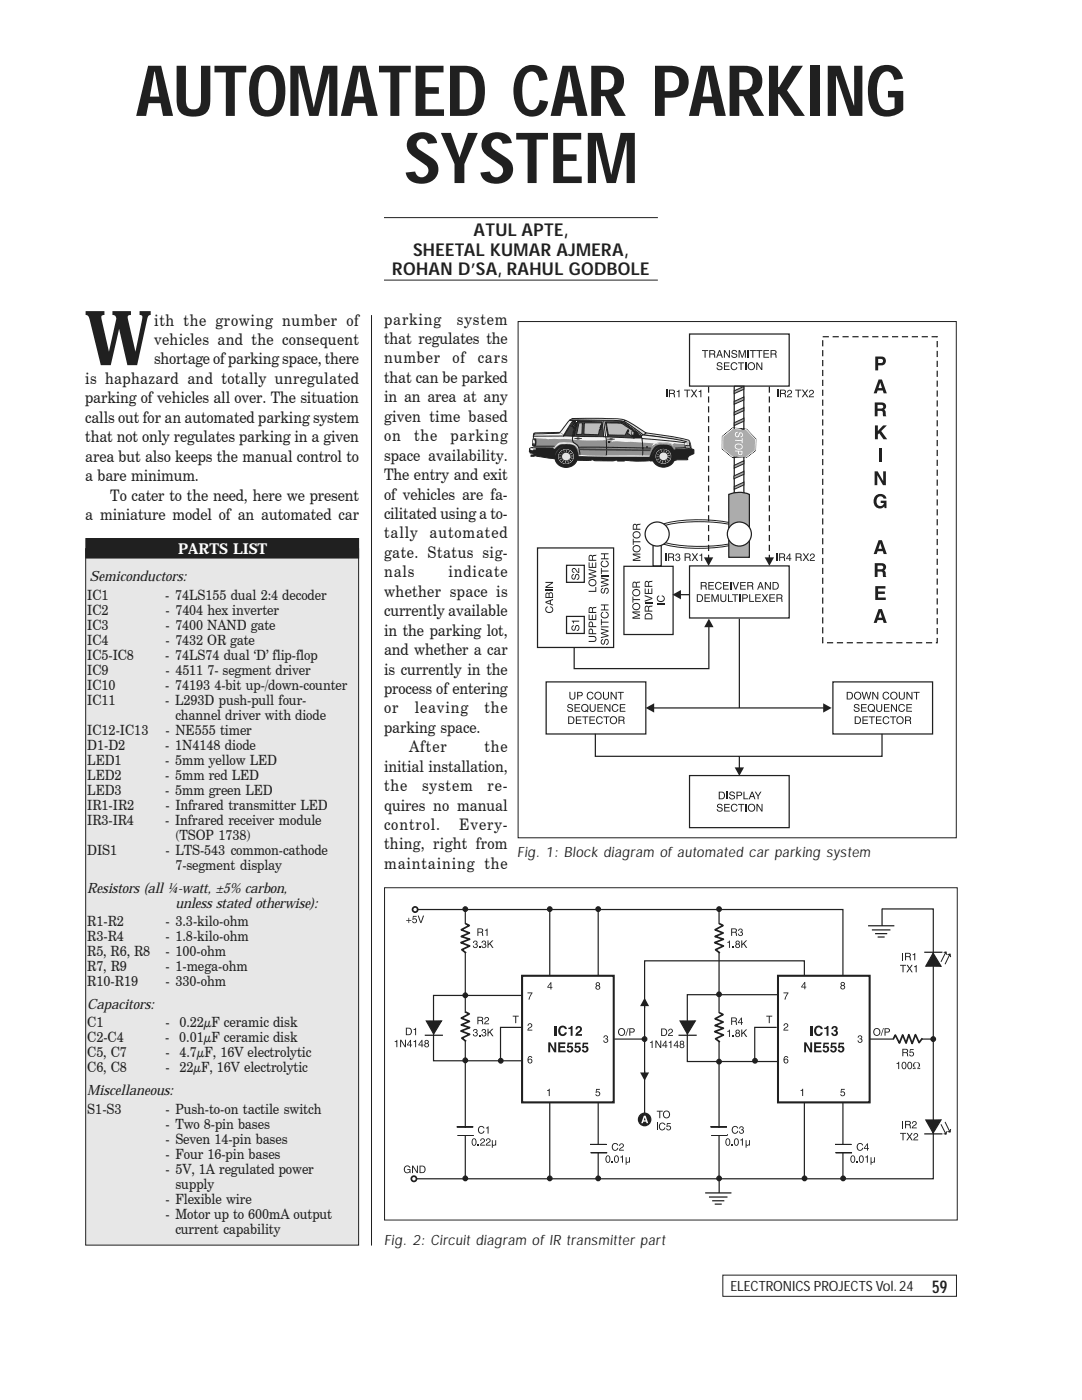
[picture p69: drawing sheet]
<svg xmlns="http://www.w3.org/2000/svg" width="216mm" height="279mm" viewBox="0 0 216 279" stroke-linecap="round" stroke-linejoin="round" font-family="sans-serif">
<defs><g id="words">
<text font-size="14.9" fill="#231f20" x="17" y="72.7">W</text>
<g font-size="14.1" fill="#231f20">
<text x="27.1" y="23.1">AUTOMATED CAR PARKING</text>
<text x="80.6" y="36.5">SYSTEM</text>
</g>
<g font-size="3.5" fill="#231f20">
<text x="94.5" y="47.1">ATUL APTE,</text>
<text x="82.4" y="51">SHEETAL KUMAR AJMERA,</text>
<text x="78.3" y="54.9">ROHAN D’SA, RAHUL GODBOLE</text>
<text x="186" y="258">59</text>
</g>
<g font-size="3.2" fill="#231f20">
<text x="30.8" y="65">ith the growing number of</text>
<text x="76.6" y="64.8">parking</text>
<text x="91.2" y="64.8">system</text>
<text x="30.8" y="68.9">vehicles and the consequent</text>
<text x="76.6" y="68.6">that regulates the</text>
<text x="17" y="76.6">is haphazard and totally unregulated</text>
<text x="30.8" y="72.7">shortage of parking space, there</text>
<text x="76.6" y="72.5">number</text>
<text x="76.6" y="76.4">that can be parked</text>
<text x="90.3" y="72.5">of</text>
<text x="95.3" y="72.5">cars</text>
<text x="17" y="80.5">parking of vehicles all over. The situation</text>
<text x="76.6" y="80.3">in an area at any</text>
<text x="17" y="84.4">calls out for an automated parking system</text>
<text x="17" y="88.3">that not only regulates parking in a given</text>
<text x="76.6" y="84.2">given time based</text>
<text x="76.6" y="88">on</text>
<text x="82.6" y="88">the</text>
<text x="89.9" y="88">parking</text>
<text x="17" y="92.1">area but also keeps the manual control to</text>
<text x="76.6" y="91.9">space availability.</text>
<text x="76.6" y="95.8">The entry and exit</text>
<text x="17" y="96">a bare minimum.</text>
<text x="22" y="99.9">To cater to the need, here we present</text>
<text x="76.6" y="99.7">of vehicles are fa-</text>
<text x="17" y="103.8">a miniature model of an automated car</text>
<text x="76.6" y="103.6">cilitated using a to-</text>
<text x="76.6" y="107.5">tally</text>
<text x="85.7" y="107.5">automated</text>
<text x="76.6" y="111.3">gate. Status sig-</text>
<text x="76.6" y="115.2">nals</text>
<text x="76.6" y="119.1">whether space is</text>
<text x="89.5" y="115.2">indicate</text>
<text x="76.6" y="123">currently available</text>
<text x="76.6" y="126.9">in the parking lot,</text>
<text x="76.6" y="130.7">and whether a car</text>
<text x="76.6" y="134.6">is currently in the</text>
<text x="76.6" y="138.5">process of entering</text>
<text x="76.6" y="142.4">or</text>
<text x="82.7" y="142.4">leaving</text>
<text x="96.7" y="142.4">the</text>
<text x="76.6" y="146.3">parking space.</text>
<text x="76.6" y="154">initial installation,</text>
<text x="81.6" y="150.1">After</text>
<text x="96.7" y="150.1">the</text>
<text x="76.6" y="157.9">the</text>
<text x="76.6" y="161.8">quires no manual</text>
<text x="84.2" y="157.9">system</text>
<text x="97.3" y="157.9">re-</text>
<text x="76.6" y="165.7">control.</text>
<text x="91.6" y="165.7">Every-</text>
<text x="76.6" y="169.5">thing, right from</text>
<text x="76.6" y="173.4">maintaining the</text>
</g>
<text font-size="3" fill="#fff" x="35.5" y="110.5">PARTS LIST</text>
<g font-size="2.8" fill="#231f20">
<text x="17.4" y="119.7">IC1</text>
<text x="18" y="116">Semiconductors:</text>
<text x="33" y="119.7">- 74LS155 dual 2:4 decoder</text>
<text x="17.4" y="122.7">IC2</text>
<text x="17.4" y="125.7">IC3</text>
<text x="33" y="122.7">- 7404 hex inverter</text>
<text x="33" y="125.7">- 7400 NAND gate</text>
<text x="17.4" y="128.7">IC4</text>
<text x="17.4" y="131.7">IC5-IC8</text>
<text x="33" y="131.7">- 74LS74 dual ‘D’ flip-flop</text>
<text x="33" y="128.7">- 7432 OR gate</text>
<text x="17.4" y="134.7">IC9</text>
<text x="17.4" y="137.7">IC10</text>
<text x="33" y="137.7">- 74193 4-bit up-/down-counter</text>
<text x="33" y="134.7">- 4511 7- segment driver</text>
<text x="17.4" y="140.7">IC11</text>
<text x="33" y="140.7">- L293D push-pull four-</text>
<text x="35" y="143.7">channel driver with diode</text>
<text x="17.4" y="146.7">IC12-IC13</text>
<text x="17.4" y="149.7">D1-D2</text>
<text x="33" y="149.7">- 1N4148 diode</text>
<text x="33" y="146.7">- NE555 timer</text>
<text x="17.4" y="152.7">LED1</text>
<text x="17.4" y="155.6">LED2</text>
<text x="33" y="155.6">- 5mm red LED</text>
<text x="33" y="152.7">- 5mm yellow LED</text>
<text x="17.4" y="158.6">LED3</text>
<text x="17.4" y="161.6">IR1-IR2</text>
<text x="33" y="158.6">- 5mm green LED</text>
<text x="33" y="161.6">- Infrared transmitter LED</text>
<text x="17.4" y="164.6">IR3-IR4</text>
<text x="33" y="164.6">- Infrared receiver module</text>
<text x="35" y="167.6">(TSOP 1738)</text>
<text x="17.4" y="170.6">DIS1</text>
<text x="33" y="170.6">- LTS-543 common-cathode</text>
<text x="35" y="173.6">7-segment display</text>
<text x="103.2" y="171.1">Fig. 1: Block diagram of automated car parking system</text>
<text x="17.4" y="178.1">Resistors (all ¼-watt, ±5% carbon,</text>
<text x="17.4" y="184.8">R1-R2</text>
<text x="33" y="184.8">- 3.3-kilo-ohm</text>
<text x="35" y="181.1">unless stated otherwise):</text>
<text x="17.4" y="187.8">R3-R4</text>
<text x="17.4" y="190.8">R5, R6, R8</text>
<text x="33" y="187.8">- 1.8-kilo-ohm</text>
<text x="33" y="190.8">- 100-ohm</text>
<text x="17.4" y="193.8">R7, R9</text>
<text x="17.4" y="196.8">R10-R19</text>
<text x="33" y="196.8">- 330-ohm</text>
<text x="33" y="193.8">- 1-mega-ohm</text>
<text x="17.4" y="201.3">Capacitors:</text>
<text x="17.4" y="205">C1</text>
<text x="17.4" y="208">C2-C4</text>
<text x="33" y="208">- 0.01μF ceramic disk</text>
<text x="33" y="205">- 0.22μF ceramic disk</text>
<text x="17.4" y="211">C5, C7</text>
<text x="17.4" y="214">C6, C8</text>
<text x="33" y="214">- 22μF, 16V electrolytic</text>
<text x="33" y="211">- 4.7μF, 16V electrolytic</text>
<text x="17.4" y="218.5">Miscellaneous:</text>
<text x="17.4" y="222.2">S1-S3</text>
<text x="33" y="222.2">- Push-to-on tactile switch</text>
<text x="33" y="225.2">- Two 8-pin bases</text>
<text x="33" y="228.2">- Seven 14-pin bases</text>
<text x="33" y="231.2">- Four 16-pin bases</text>
<text x="33" y="234.2">- 5V, 1A regulated power</text>
<text x="35" y="237.2">supply</text>
<text x="33" y="240.2">- Flexible wire</text>
<text x="33" y="243.2">- Motor up to 600mA output</text>
<text x="35" y="246.2">current capability</text>
<text x="76.6" y="248.4">Fig. 2: Circuit diagram of IR transmitter part</text>
<text x="145.7" y="257.7">ELECTRONICS PROJECTS Vol. 24</text>
</g>
</g></defs>
<path d="M76.6 43.4h54.7M76.6 55.9h54.7M144.2 254.5h46.7v4.2h-46.7z" fill="none" stroke="#231f20" stroke-width=".2"/>
<path d="M137.6 66.7h19.9v10.4h-19.9zM130.3 108.8h1.6v4.2h-1.6z" fill="none" stroke="#231f20" stroke-width=".25"/>
<g fill="#231f20">
<path d="M140.1 69.9h1.2v.2h-.5v1.3h-.2v-1.3h-.5z" fill-rule="evenodd"/>
<path d="M141.5 69.9v1.5h.2v-.7l.7 .1 .1 .6h.3l-.3-.8 .2-.1v-.5zM141.7 70l.7 .1 .1 .4-.8 .1z" fill-rule="evenodd"/>
<path d="M143.5 69.9l-.6 1.5h.2l.2-.4h.6l.1 .4h.3l-.6-1.5zM143.6 70.1l.2 .7h-.5z" fill-rule="evenodd"/>
<path d="M144.4 69.9h.3l.7 1.2v-1.2h.2v1.5h-.2l-.8-1.2v1.2h-.2z" fill-rule="evenodd"/>
<path d="M146.2 69.9a.57 .57 0 0 1 .9 .4h-.2l-.2-.3-.5 .1v.3l.8 .2a.56 .56 0 0 1-.3 .8 .56 .56 0 0 1-.7-.2l-.1-.3h.2a.4 .4 0 0 0 .4 .4 .4 .4 0 0 0 .4-.4l-.3-.2a.56 .56 0 0 1-.6-.4z" fill-rule="evenodd"/>
<path d="M147.4 69.9h.3l.4 1.3 .4-1.3h.3v1.5h-.2v-1.3l-.4 1.3h-.2l-.4-1.3v1.3h-.2z" fill-rule="evenodd"/>
<path d="M149.6 69.9h1.2v.2h-.5v1.3h-.2v-1.3h-.5z" fill-rule="evenodd"/>
<path d="M150.9 69.9h1.2v.2h-.5v1.3h-.2v-1.3h-.5z" fill-rule="evenodd"/>
<path d="M152.3 69.9h1.1v.2h-.9v.4h.9v.2h-.9v.5h1v.2h-1.2z" fill-rule="evenodd"/>
<path d="M153.8 69.9v1.5h.2v-.7l.6 .1 .2 .6h.2l-.3-.8 .2-.1v-.5zM154 70l.6 .1 .1 .4-.7 .1z" fill-rule="evenodd"/>
<path d="M143.2 72.3a.57 .57 0 0 1 .9 .5h-.2l-.2-.3-.4 .1v.3l.7 .2a.56 .56 0 0 1-.2 .8 .56 .56 0 0 1-.8-.3v-.3h.2a.4 .4 0 0 0 .4 .4 .4 .4 0 0 0 .4-.4l-.3-.1a.56 .56 0 0 1-.7-.5z" fill-rule="evenodd"/>
<path d="M144.5 72.3h1.1v.2h-.9v.5h.8v.1h-.8v.6h.9v.1h-1.1z" fill-rule="evenodd"/>
<path d="M146 72.5a.67 .67 0 0 1 1.1 .3h-.2l-.1-.2a.49 .49 0 0 0-.7 .1 .64 .64 0 0 0 .4 1l.3-.2 .1-.2h.2a.72 .72 0 0 1-.9 .5 .72 .72 0 0 1-.4-1z" fill-rule="evenodd"/>
<path d="M147.2 72.3h1.3v.2h-.5v1.3h-.2v-1.3h-.6z" fill-rule="evenodd"/>
<path d="M149.3 73.1a.6 .6 0 0 1 1.2 0 .6 .6 0 0 1-1.2 0zM149.1 73.1a.8 .8 0 0 0 1.6 0 .8 .8 0 0 0-1.6 0z" fill-rule="evenodd"/>
<path d="M150.9 72.3h.3l.7 1.2v-1.2h.2v1.5h-.2l-.8-1.2v1.2h-.2z" fill-rule="evenodd"/>
</g>
<g fill="#231f20">
<path d="M149.2 69.9h.2v1.5h-.2z"/>
<path d="M148.7 72.3h.2v1.5h-.2z"/>
</g>
<path d="M141.4 77.1v34.3" fill="none" stroke="#231f20" stroke-width=".25" stroke-dasharray="1.2 .7" stroke-linecap="butt"/>
<path d="M140.5 111.2h1.8l-.9 1.7z" fill="#231f20"/>
<path d="M153.5 77.1v34.3" fill="none" stroke="#231f20" stroke-width=".25" stroke-dasharray="1.2 .7" stroke-linecap="butt"/>
<path d="M152.6 111.2h1.8l-.9 1.7z" fill="#231f20"/>
<path d="M137.6 112.9h19.9v10.4h-19.9z" fill="none" stroke="#231f20" stroke-width=".25"/>
<g fill="#231f20">
<path d="M139.8 116.2v1.5h.2v-.7l.7 .1 .1 .6h.3l-.3-.8 .2-.2-.1-.4zM140 116.3h.7l.1 .5h-.8z" fill-rule="evenodd"/>
<path d="M141.3 116.2h1.1v.1h-.9v.5h.9v.2h-.9v.5h1v.2h-1.2z" fill-rule="evenodd"/>
<path d="M142.9 116.3a.67 .67 0 0 1 1.1 .3h-.2l-.1-.2a.49 .49 0 0 0-.8 .2 .64 .64 0 0 0 .5 .9l.3-.1 .1-.3h.2a.72 .72 0 0 1-1 .6 .72 .72 0 0 1-.3-1.1z" fill-rule="evenodd"/>
<path d="M144.3 116.2h1.1v.1h-.9v.5h.8v.2h-.8v.5h.9v.2h-1.1z" fill-rule="evenodd"/>
<path d="M146.1 116.2h.3l.4 1.2 .4-1.2h.3l-.6 1.5h-.2z" fill-rule="evenodd"/>
<path d="M147.7 116.2h1.1v.1h-.9v.5h.8v.2h-.8v.5h.9v.2h-1.1z" fill-rule="evenodd"/>
<path d="M149.1 116.2v1.5h.2v-.7l.7 .1 .1 .6h.3l-.3-.8 .2-.2-.1-.4zM149.3 116.3h.6l.2 .5h-.8z" fill-rule="evenodd"/>
<path d="M151.6 116.2l-.5 1.5h.2l.1-.5h.7l.1 .5h.2l-.5-1.5zM151.7 116.4l.3 .6h-.5z" fill-rule="evenodd"/>
<path d="M152.6 116.2h.3l.7 1.2v-1.2h.2v1.5h-.2l-.8-1.3v1.3h-.2z" fill-rule="evenodd"/>
<path d="M154.2 116.2v1.5h.6a.77 .77 0 0 0 .6-.8 .77 .77 0 0 0-.6-.7zM154.4 116.3h.3a.61 .61 0 0 1 .5 .6 .61 .61 0 0 1-.4 .6h-.4z" fill-rule="evenodd"/>
<path d="M139 118.6v1.5h.6a.77 .77 0 0 0 .7-.7 .77 .77 0 0 0-.6-.8zM139.2 118.8h.4a.61 .61 0 0 1 .5 .6 .61 .61 0 0 1-.5 .5h-.4z" fill-rule="evenodd"/>
<path d="M140.6 118.6h1.1v.2h-.9v.4h.8v.2h-.8v.5h.9v.2h-1.1z" fill-rule="evenodd"/>
<path d="M142 118.6h.3l.4 1.3 .4-1.3h.3v1.5h-.2v-1.3l-.4 1.3h-.2l-.4-1.3v1.3h-.2z" fill-rule="evenodd"/>
<path d="M143.7 118.6h.2l.1 1.2a.42 .42 0 0 0 .7 0v-1.2h.2v1a.6 .6 0 0 1-.6 .6 .6 .6 0 0 1-.6-.6z" fill-rule="evenodd"/>
<path d="M145.3 118.6h.2v1.3h.7v.2h-.9z" fill-rule="evenodd"/>
<path d="M146.1 118.6h1.2v.2h-.5v1.3h-.2v-1.3h-.5z" fill-rule="evenodd"/>
<path d="M148.3 118.8h.6l.1 .4-.7 .1zM148.1 118.6v1.5h.2v-.6l.8-.1a.45 .45 0 0 0 .1-.5 .45 .45 0 0 0-.4-.3z" fill-rule="evenodd"/>
<path d="M149.5 118.6h.2v1.3h.8v.2h-1z" fill-rule="evenodd"/>
<path d="M150.7 118.6h1.1v.2h-.9v.4h.8v.2h-.8v.5h.9v.2h-1.1z" fill-rule="evenodd"/>
<path d="M152 118.6h.3l.3 .6 .4-.6h.3l-.5 .7 .5 .8h-.3l-.4-.6-.4 .6h-.2l.5-.8z" fill-rule="evenodd"/>
<path d="M153.5 118.6h1.1v.2h-.9v.4h.9v.2h-.9v.5h.9v.2h-1.1z" fill-rule="evenodd"/>
<path d="M154.9 118.6v1.5h.2v-.6h.7l.1 .6h.3l-.3-.7 .2-.2v-.4zM155.1 118.8h.7l.1 .4-.8 .1z" fill-rule="evenodd"/>
</g>
<g fill="#231f20">
<path d="M145.7 116.2h.2v1.5h-.2z"/>
<path d="M147.5 118.6h.2v1.5h-.2z"/>
</g>
<path d="M109 136.1h19.9v10.4h-19.9z" fill="none" stroke="#231f20" stroke-width=".25"/>
<g fill="#231f20">
<path d="M113.6 138.1h.2l.1 1.2a.42 .42 0 0 0 .6 0l.1-1.2h.2v1a.6 .6 0 0 1-.6 .5 .6 .6 0 0 1-.6-.5z" fill-rule="evenodd"/>
<path d="M115.4 138.3h.5l.1 .4-.6 .1zM115.2 138.1v1.5h.2v-.6l.7-.1a.45 .45 0 0 0 .2-.5 .45 .45 0 0 0-.5-.3z" fill-rule="evenodd"/>
<path d="M117.3 138.3a.67 .67 0 0 1 1.1 .2h-.2l-.1-.2a.49 .49 0 0 0-.7 .2 .64 .64 0 0 0 .4 1l.3-.2 .1-.3h.2a.72 .72 0 0 1-1 .6 .72 .72 0 0 1-.3-1.1z" fill-rule="evenodd"/>
<path d="M118.7 138.9a.6 .6 0 0 1 1.2 0 .6 .6 0 0 1-1.2 0zM118.5 138.8a.8 .8 0 0 0 1.6 0 .8 .8 0 0 0-1.6 0z" fill-rule="evenodd"/>
<path d="M120.3 138.1h.2l.1 1.2a.42 .42 0 0 0 .6 0l.1-1.2h.2v1a.6 .6 0 0 1-.6 .5 .6 .6 0 0 1-.6-.5z" fill-rule="evenodd"/>
<path d="M121.8 138.1h.3l.7 1.2 .1-1.2h.1v1.5h-.2l-.8-1.2v1.2h-.2z" fill-rule="evenodd"/>
<path d="M123.2 138.1h1.3v.2h-.5v1.3h-.2v-1.3h-.6z" fill-rule="evenodd"/>
<path d="M113.4 140.6a.57 .57 0 0 1 .9 .4h-.2l-.2-.3-.4 .1v.3l.7 .2a.56 .56 0 0 1-.2 .8 .56 .56 0 0 1-.8-.3v-.2h.1a.4 .4 0 0 0 .5 .3 .4 .4 0 0 0 .3-.4l-.3-.1a.56 .56 0 0 1-.6-.4z" fill-rule="evenodd"/>
<path d="M114.6 140.5h1.1v.2h-.9v.5h.9v.2h-.9v.5h1v.1h-1.2z" fill-rule="evenodd"/>
<path d="M116.3 140.8a.59 .59 0 0 1 .9 .1 .59 .59 0 0 1-.1 .9l-.2-.2-.1 .1 .1 .2a.6 .6 0 0 1-.7-.3 .6 .6 0 0 1 .1-.8zM116.1 140.8a.79 .79 0 0 0 0 1 .79 .79 0 0 0 1 .2l.2 .2 .1-.2-.2-.1a.79 .79 0 0 0 0-1.1 .79 .79 0 0 0-1.1 0z" fill-rule="evenodd"/>
<path d="M117.7 140.5h.2v1.2a.42 .42 0 0 0 .7 0l.1-1.2h.2v1a.6 .6 0 0 1-.6 .6 .6 .6 0 0 1-.6-.6z" fill-rule="evenodd"/>
<path d="M119.2 140.5h1.1v.2h-.9v.5h.8v.2h-.8v.5h.9v.1h-1.1z" fill-rule="evenodd"/>
<path d="M120.6 140.5h.2l.8 1.3v-1.3h.2v1.5h-.2l-.8-1.2v1.2h-.2z" fill-rule="evenodd"/>
<path d="M122.2 140.7a.67 .67 0 0 1 1.2 .3h-.2l-.1-.2a.49 .49 0 0 0-.8 .1 .64 .64 0 0 0 .5 1l.3-.1 .1-.3h.2a.72 .72 0 0 1-1 .5 .72 .72 0 0 1-.3-1z" fill-rule="evenodd"/>
<path d="M123.7 140.5h1.1v.2h-.9v.5h.8v.2h-.8v.5h.9v.1h-1.1z" fill-rule="evenodd"/>
<path d="M113.4 143v1.5h.6a.77 .77 0 0 0 .6-.8 .77 .77 0 0 0-.6-.7zM113.6 143.1h.4a.61 .61 0 0 1 .4 .6 .61 .61 0 0 1-.4 .6h-.4z" fill-rule="evenodd"/>
<path d="M114.9 143h1.1v.2h-.9v.4h.8v.2h-.8v.5h.9v.2h-1.1z" fill-rule="evenodd"/>
<path d="M116.2 143h1.2v.2h-.5v1.3h-.2v-1.3h-.5z" fill-rule="evenodd"/>
<path d="M117.6 143h1.1v.2h-.9v.4h.9v.2h-.9v.5h.9v.2h-1.1z" fill-rule="evenodd"/>
<path d="M119.1 143.2a.67 .67 0 0 1 1.2 .2h-.2l-.1-.2a.49 .49 0 0 0-.8 .2 .64 .64 0 0 0 .5 1l.3-.2 .1-.3h.2a.72 .72 0 0 1-1 .6 .72 .72 0 0 1-.3-1.1z" fill-rule="evenodd"/>
<path d="M120.4 143h1.2v.2h-.5v1.3h-.2v-1.3h-.5z" fill-rule="evenodd"/>
<path d="M121.8 143.8a.58 .58 0 0 1 1.1 0 .58 .58 0 0 1-1.1 0zM121.6 143.7a.77 .77 0 0 0 1.5 0 .77 .77 0 0 0-1.5 0z" fill-rule="evenodd"/>
<path d="M123.4 143v1.5h.2v-.7l.7 .1 .1 .6h.3l-.3-.8 .2-.1-.1-.5zM123.6 143.1l.6 .1 .2 .4-.8 .1z" fill-rule="evenodd"/>
</g>
<path d="M166.2 136.1h19.9v10.4h-19.9z" fill="none" stroke="#231f20" stroke-width=".25"/>
<g fill="#231f20">
<path d="M169 138.1v1.5h.6a.77 .77 0 0 0 .6-.8 .77 .77 0 0 0-.6-.7zM169.2 138.3h.3a.61 .61 0 0 1 .5 .5 .61 .61 0 0 1-.4 .6h-.4z" fill-rule="evenodd"/>
<path d="M170.5 138.9a.6 .6 0 0 1 1.2 0 .6 .6 0 0 1-1.2 0zM170.3 138.8a.8 .8 0 0 0 1.6 0 .8 .8 0 0 0-1.6 0z" fill-rule="evenodd"/>
<path d="M171.9 138.1h.2l.3 1.2 .4-1.2h.2l.3 1.2 .3-1.2h.3l-.4 1.5h-.3l-.3-1.3-.4 1.3h-.2z" fill-rule="evenodd"/>
<path d="M174 138.1h.3l.8 1.2v-1.2h.2v1.5h-.3l-.7-1.2-.1 1.2h-.2z" fill-rule="evenodd"/>
<path d="M176.3 138.3a.67 .67 0 0 1 1.1 .2h-.2l-.1-.2a.49 .49 0 0 0-.7 .2 .64 .64 0 0 0 .4 1l.3-.2 .1-.3h.2a.72 .72 0 0 1-.9 .6 .72 .72 0 0 1-.4-1.1z" fill-rule="evenodd"/>
<path d="M177.7 138.9a.6 .6 0 0 1 1.2 0 .6 .6 0 0 1-1.2 0zM177.6 138.8a.77 .77 0 0 0 1.5 0 .77 .77 0 0 0-1.5 0z" fill-rule="evenodd"/>
<path d="M179.3 138.1h.3v1.2a.42 .42 0 0 0 .7 0v-1.2h.2v1a.6 .6 0 0 1-.5 .5 .6 .6 0 0 1-.7-.5z" fill-rule="evenodd"/>
<path d="M180.9 138.1h.2l.8 1.2v-1.2h.2v1.5h-.3l-.7-1.2v1.2h-.2z" fill-rule="evenodd"/>
<path d="M182.3 138.1h1.2v.2h-.5v1.3h-.2v-1.3h-.5z" fill-rule="evenodd"/>
<path d="M170.6 140.6a.57 .57 0 0 1 .9 .4h-.2l-.2-.3-.5 .1v.3l.8 .2a.56 .56 0 0 1-.2 .8 .56 .56 0 0 1-.8-.3l-.1-.2h.2a.4 .4 0 0 0 .4 .3 .4 .4 0 0 0 .4-.4l-.3-.1a.56 .56 0 0 1-.6-.4z" fill-rule="evenodd"/>
<path d="M171.8 140.5h1.1v.2h-.9v.5h.9v.2h-.9v.5h.9v.1h-1.1z" fill-rule="evenodd"/>
<path d="M173.5 140.8a.59 .59 0 0 1 .8 .1 .59 .59 0 0 1-.1 .9l-.2-.2-.1 .1 .2 .2a.6 .6 0 0 1-.7-.3 .6 .6 0 0 1 .1-.8zM173.3 140.8a.79 .79 0 0 0 0 1 .79 .79 0 0 0 1 .2l.2 .2 .1-.2-.2-.1a.79 .79 0 0 0 0-1.1 .79 .79 0 0 0-1.1 0z" fill-rule="evenodd"/>
<path d="M174.8 140.5h.2l.1 1.2a.42 .42 0 0 0 .7 0v-1.2h.2v1a.6 .6 0 0 1-.5 .6 .6 .6 0 0 1-.7-.6z" fill-rule="evenodd"/>
<path d="M176.4 140.5h1.1v.2h-.9v.5h.8v.2h-.8v.5h.9v.1h-1.1z" fill-rule="evenodd"/>
<path d="M177.8 140.5h.2l.8 1.3v-1.3h.2v1.5h-.2l-.8-1.2v1.2h-.2z" fill-rule="evenodd"/>
<path d="M179.4 140.7a.67 .67 0 0 1 1.2 .3h-.2l-.1-.2a.49 .49 0 0 0-.8 .1 .64 .64 0 0 0 .5 1l.3-.1 .1-.3h.2a.72 .72 0 0 1-1 .5 .72 .72 0 0 1-.3-1z" fill-rule="evenodd"/>
<path d="M180.9 140.5h1.1v.2h-.9v.5h.8v.2h-.8v.5h.9v.1h-1.1z" fill-rule="evenodd"/>
<path d="M170.5 143v1.5h.7a.77 .77 0 0 0 .6-.8 .77 .77 0 0 0-.6-.7zM170.8 143.1h.3a.61 .61 0 0 1 .5 .6 .61 .61 0 0 1-.4 .6h-.4z" fill-rule="evenodd"/>
<path d="M172.1 143h1.1v.2h-.9v.4h.8v.2h-.8v.5h.9v.2h-1.1z" fill-rule="evenodd"/>
<path d="M173.3 143h1.3v.2h-.5v1.3h-.2v-1.3h-.6z" fill-rule="evenodd"/>
<path d="M174.8 143h1.1v.2h-.9v.4h.8v.2h-.8v.5h.9v.2h-1.1z" fill-rule="evenodd"/>
<path d="M176.3 143.2a.67 .67 0 0 1 1.1 .2h-.2l-.1-.2a.49 .49 0 0 0-.7 .2 .64 .64 0 0 0 .4 1l.3-.2 .2-.3h.2a.72 .72 0 0 1-1 .6 .72 .72 0 0 1-.3-1.1z" fill-rule="evenodd"/>
<path d="M177.6 143h1.2v.2h-.5v1.3h-.2v-1.3h-.5z" fill-rule="evenodd"/>
<path d="M179 143.8a.58 .58 0 0 1 1.1 0 .58 .58 0 0 1-1.1 0zM178.8 143.7a.77 .77 0 0 0 1.5 0 .77 .77 0 0 0-1.5 0z" fill-rule="evenodd"/>
<path d="M180.6 143v1.5h.2v-.7l.7 .1 .1 .6h.3l-.3-.8 .2-.1-.1-.5zM180.8 143.1l.6 .1 .1 .4-.7 .1z" fill-rule="evenodd"/>
</g>
<path d="M137.6 154.8h19.9v10.4h-19.9z" fill="none" stroke="#231f20" stroke-width=".25"/>
<g fill="#231f20">
<path d="M143.4 158v1.5h.6a.77 .77 0 0 0 .7-.7 .77 .77 0 0 0-.7-.8zM143.6 158.2h.4a.61 .61 0 0 1 .5 .5 .61 .61 0 0 1-.5 .6h-.4z" fill-rule="evenodd"/>
<path d="M145.7 158a.57 .57 0 0 1 .9 .4h-.2l-.2-.2h-.4v.3l.7 .3a.56 .56 0 0 1-.2 .7 .56 .56 0 0 1-.8-.2v-.3h.2a.4 .4 0 0 0 .4 .4 .4 .4 0 0 0 .3-.4l-.2-.1a.56 .56 0 0 1-.7-.5z" fill-rule="evenodd"/>
<path d="M147.2 158.2h.5l.1 .4-.6 .1zM147 158v1.5h.2v-.6l.7-.1a.45 .45 0 0 0 .2-.5 .45 .45 0 0 0-.5-.3z" fill-rule="evenodd"/>
<path d="M148.3 158h.3v1.3h.7v.2h-1z" fill-rule="evenodd"/>
<path d="M150 158l-.6 1.5h.2l.2-.4h.6l.1 .4h.2l-.5-1.5zM150.1 158.2l.2 .7h-.5z" fill-rule="evenodd"/>
<path d="M150.6 158h.2l.5 .7 .4-.7h.2l-.5 .9v.6h-.2v-.6z" fill-rule="evenodd"/>
<path d="M143.3 160.5a.57 .57 0 0 1 .9 .4h-.2l-.2-.3-.5 .1v.3l.8 .2a.56 .56 0 0 1-.3 .8 .56 .56 0 0 1-.7-.3l-.1-.2h.2a.4 .4 0 0 0 .4 .3 .4 .4 0 0 0 .4-.4l-.3-.1a.56 .56 0 0 1-.6-.4z" fill-rule="evenodd"/>
<path d="M144.5 160.4h1.1v.2h-.9v.5h.8v.2h-.8v.5h.9v.2h-1.1z" fill-rule="evenodd"/>
<path d="M146 160.6a.67 .67 0 0 1 1.2 .3h-.2l-.1-.2a.49 .49 0 0 0-.8 .2 .64 .64 0 0 0 .4 .9l.4-.1 .1-.3h.2a.72 .72 0 0 1-1 .5 .72 .72 0 0 1-.3-1z" fill-rule="evenodd"/>
<path d="M147.3 160.4h1.2v.2h-.5v1.4h-.2v-1.4h-.5z" fill-rule="evenodd"/>
<path d="M149.3 161.2a.6 .6 0 0 1 1.2 0 .6 .6 0 0 1-1.2 0zM149.2 161.2a.77 .77 0 0 0 1.5 0 .77 .77 0 0 0-1.5 0z" fill-rule="evenodd"/>
<path d="M150.9 160.4h.3l.8 1.3v-1.3h.2v1.6h-.3l-.7-1.3-.1 1.3h-.2z" fill-rule="evenodd"/>
</g>
<g fill="#231f20">
<path d="M145 158h.2v1.5h-.2z"/>
<path d="M148.7 160.4h.3v1.6h-.3z"/>
</g>
<path d="M147.5 123.5v17.7M130.4 141.3h34" fill="none" stroke="#231f20" stroke-width=".25"/>
<g fill="#231f20">
<path d="M128.8 141.3l1.7-.9v1.8z"/>
<path d="M164.3 140.4l1.6 .9-1.6 .9z"/>
</g>
<path d="M118.8 146.4v4.5h57.2v-4.5M147.5 151v2.3" fill="none" stroke="#231f20" stroke-width=".25"/>
<path d="M146.6 153.2h1.9l-1 1.6z" fill="#231f20"/>
<path d="M107.3 109.4h15.1v19.8h-15.1z" fill="none" stroke="#231f20" stroke-width=".25"/>
<g fill="#231f20">
<path d="M109 121.1l.3-.1v.2l-.2 .1a.49 .49 0 0 0 .1 .8 .64 .64 0 0 0 1-.5l-.1-.3-.3-.1v-.2a.72 .72 0 0 1 .5 1 .72 .72 0 0 1-1 .3 .69 .69 0 0 1-.3-1.2z" fill-rule="evenodd"/>
<path d="M108.8 120.1v.2l1.6 .6v-.2l-.5-.2v-.6l.5-.1v-.3zM109.1 120.2l.6-.2v.4z" fill-rule="evenodd"/>
<path d="M109.1 118.5l.4 .1v.5h-.5zM109 118.3l-.2 .4v.6h1.6l-.1-.9a.41 .41 0 0 0-.4-.2 .41 .41 0 0 0-.4 .2l-.1-.1zM109.7 118.4l.4 .1 .1 .6h-.6z" fill-rule="evenodd"/>
<path d="M108.8 117.7h1.6v.2h-1.6z" fill-rule="evenodd"/>
<path d="M108.8 116.1h1.6v.3l-1.3 .7h1.3v.2h-1.6v-.2l1.3-.8h-1.3z" fill-rule="evenodd"/>
<path d="M114.2 124.9l.3-.1-.3 .5 .3 .4 .1-.1 .2-.7a.56 .56 0 0 1 .8 .2 .56 .56 0 0 1-.2 .8h-.3v-.2a.4 .4 0 0 0 .3-.4 .4 .4 0 0 0-.3-.3l-.2 .3a.56 .56 0 0 1-.4 .6l-.2-.1a.65 .65 0 0 1-.1-.9z" fill-rule="evenodd"/>
<path d="M114.1 123.9h1.5v.2h-1.1v.3h-.1z" fill-rule="evenodd"/>
</g>
<path d="M113 123h3.6v3.4h-3.6z" fill="none" stroke="#231f20" stroke-width=".25"/>
<g fill="#231f20">
<path d="M114.2 114.7l.3-.1-.3 .5 .3 .4 .1-.1 .2-.7a.56 .56 0 0 1 .8 .2 .56 .56 0 0 1-.2 .8h-.3v-.2a.4 .4 0 0 0 .3-.4 .4 .4 0 0 0-.3-.4l-.2 .3a.56 .56 0 0 1-.4 .7l-.2-.1a.65 .65 0 0 1-.1-.9z" fill-rule="evenodd"/>
<path d="M114.3 113.4a.86 .86 0 0 1 1 .7l.1 .1v-.9h.2v1.1l-.5-.2-.3-.5-.3-.2-.2 .3v.2l.3 .1v.2h-.3l-.2-.5z" fill-rule="evenodd"/>
</g>
<path d="M113 112.8h3.6v3.4h-3.6z" fill="none" stroke="#231f20" stroke-width=".25"/>
<g fill="#231f20">
<path d="M117.5 126.9h.9a.6 .6 0 0 1 .6 .6 .6 .6 0 0 1-.5 .6h-1v-.2h1.2a.42 .42 0 0 0 0-.7l-1.2-.1z" fill-rule="evenodd"/>
<path d="M117.7 125.7l.4 .1 .1 .6h-.6zM117.7 125.5l-.2 .4v.7h1.5v-.2h-.7v-.8l-.2-.1z" fill-rule="evenodd"/>
<path d="M117.7 124.3l.4 .1 .1 .6h-.6zM117.7 124.1l-.2 .4v.7h1.5v-.2h-.7v-.8l-.2-.1z" fill-rule="evenodd"/>
<path d="M117.5 122.6h.1v.9h.5v-.8h.2v.8h.5v-.9h.2v1.2h-1.5z" fill-rule="evenodd"/>
<path d="M117.6 121.2l-.1 1.1h1.5v-.2h-.7l.1-.6 .6-.2v-.2l-.8 .2-.2-.1zM117.7 121.4l.4 .1v.6h-.5z" fill-rule="evenodd"/>
<path d="M120 127.6l.3-.1-.3 .6 .3 .4 .1-.1 .3-.7a.56 .56 0 0 1 .8 .2 .56 .56 0 0 1-.3 .8h-.3v-.2a.4 .4 0 0 0 .4-.4 .4 .4 0 0 0-.4-.4l-.1 .3a.56 .56 0 0 1-.5 .7l-.2-.1a.65 .65 0 0 1-.1-1z" fill-rule="evenodd"/>
<path d="M119.9 125.4l1.5 .4v.3l-1.2 .3 1.2 .4v.2l-1.5 .4v-.3l1.2-.2-1.2-.4v-.2l1.2-.3-1.2-.3z" fill-rule="evenodd"/>
<path d="M119.9 125h1.5v.2h-1.5z" fill-rule="evenodd"/>
<path d="M119.9 123.6h.2v.5h1.3v.2h-1.3v.5h-.2z" fill-rule="evenodd"/>
<path d="M120.1 122.2l.3-.1v.2l-.2 .1a.49 .49 0 0 0 .1 .7 .64 .64 0 0 0 1-.4l-.2-.3-.2-.1v-.2a.72 .72 0 0 1 .5 1 .72 .72 0 0 1-1.1 .3 .69 .69 0 0 1-.2-1.2z" fill-rule="evenodd"/>
<path d="M119.9 120.6h1.5v.2h-.7v.8h.7v.2h-1.5v-.2h.6v-.8h-.6z" fill-rule="evenodd"/>
<path d="M117.5 117.9h1.3v-.8h.2v1h-1.5z" fill-rule="evenodd"/>
<path d="M117.7 116.3a.58 .58 0 0 1 1.1 0 .58 .58 0 0 1-1.1 0zM117.4 116.3a.8 .8 0 0 0 1.6 0 .8 .8 0 0 0-1.6 0z" fill-rule="evenodd"/>
<path d="M117.5 113.6l1.5 .4v.2l-1.3 .3 1.3 .4v.2l-1.5 .4v-.2l1.2-.3-1.2-.4v-.2l1.2-.3-1.2-.3z" fill-rule="evenodd"/>
<path d="M117.5 112.2h.1v.9h.5v-.8h.2v.8h.5v-.9h.2v1.1h-1.5z" fill-rule="evenodd"/>
<path d="M117.6 110.8l-.1 1.1h1.5v-.2h-.7l.1-.7 .6-.1v-.2l-.8 .2-.2-.1zM117.7 111l.4 .1v.6h-.5z" fill-rule="evenodd"/>
<path d="M120 117.4l.3-.1-.3 .6 .3 .4 .1-.1 .3-.7a.56 .56 0 0 1 .8 .2 .56 .56 0 0 1-.3 .7l-.3 .1v-.2a.4 .4 0 0 0 .4-.4 .4 .4 0 0 0-.4-.4l-.1 .3a.56 .56 0 0 1-.5 .7l-.2-.1a.65 .65 0 0 1-.1-1z" fill-rule="evenodd"/>
<path d="M119.9 115.2l1.5 .4v.2l-1.2 .4 1.2 .4v.2l-1.5 .4v-.3l1.2-.2-1.2-.4v-.2l1.2-.4-1.2-.2z" fill-rule="evenodd"/>
<path d="M119.9 114.8h1.5v.2h-1.5z" fill-rule="evenodd"/>
<path d="M119.9 113.3h.2v.6h1.3v.2h-1.3v.5h-.2z" fill-rule="evenodd"/>
<path d="M120.1 112l.3-.1v.2l-.2 .1a.49 .49 0 0 0 .1 .7 .64 .64 0 0 0 1-.4l-.2-.3-.2-.1v-.2a.72 .72 0 0 1 .5 1 .72 .72 0 0 1-1.1 .3 .69 .69 0 0 1-.2-1.2z" fill-rule="evenodd"/>
<path d="M119.9 110.4h1.5v.2h-.7v.8h.7v.2h-1.5v-.2h.6v-.8h-.6z" fill-rule="evenodd"/>
<path d="M126.2 122h1.5v.2h-1.3l1.3 .5v.2l-1.3 .4h1.3v.2h-1.5v-.3l1.3-.4-1.3-.5z" fill-rule="evenodd"/>
<path d="M126.4 121.1a.6 .6 0 0 1 1.2 0 .6 .6 0 0 1-1.2 0zM126.2 121.1a.77 .77 0 0 0 1.5 0 .77 .77 0 0 0-1.5 0z" fill-rule="evenodd"/>
<path d="M126.2 119h.2v.6h1.3v.2h-1.3v.5h-.2z" fill-rule="evenodd"/>
<path d="M126.4 118.3a.6 .6 0 0 1 1.2 0 .6 .6 0 0 1-1.2 0zM126.2 118.3a.77 .77 0 0 0 1.5 0 .77 .77 0 0 0-1.5 0z" fill-rule="evenodd"/>
<path d="M126.4 116.1l-.2 1.2h1.5v-.2h-.6v-.7l.6-.1v-.3l-.7 .3-.2-.2zM126.5 116.3l.4 .1v.7h-.5z" fill-rule="evenodd"/>
<path d="M128.8 122.5l-.2 .5v.6h1.6v-.6a.81 .81 0 0 0-1.4-.5zM128.9 122.8a.66 .66 0 0 1 1.1 .2v.4h-1.2z" fill-rule="evenodd"/>
<path d="M128.8 120.9l-.2 1.2h1.6v-.2h-.7v-.5l.2-.3h.5v-.3l-.8 .3-.2-.2zM128.9 121.1l.4 .1v.7h-.5z" fill-rule="evenodd"/>
<path d="M128.6 120.3h1.6v.2h-1.6z" fill-rule="evenodd"/>
<path d="M128.6 118.8l1.6 .5v.2l-1.6 .6v-.2l1.3-.5-1.3-.4z" fill-rule="evenodd"/>
<path d="M128.6 117.4h.2v.9h.5v-.8h.2v.8h.5v-.9h.2v1.1h-1.6z" fill-rule="evenodd"/>
<path d="M128.8 116l-.2 1.1h1.6v-.2h-.7l.1-.7 .6-.1v-.2l-.8 .2-.2-.1zM128.9 116.2l.4 .1v.6h-.5z" fill-rule="evenodd"/>
<path d="M131.1 120.4h1.5v.2h-1.5z" fill-rule="evenodd"/>
<path d="M131.3 118.9l.2-.1v.2l-.2 .1a.49 .49 0 0 0 .2 .8 .64 .64 0 0 0 1-.5l-.2-.3-.2-.1v-.2a.72 .72 0 0 1 .5 1 .72 .72 0 0 1-1.1 .3 .69 .69 0 0 1-.2-1.2z" fill-rule="evenodd"/>
</g>
<path d="M124.5 113h9.8v13.6h-9.8z" fill="none" stroke="#231f20" stroke-width=".25"/>
<path d="M130.1 105.9a6.7 6.7 0 0 1 4.3-1.8 30.7 30.7 0 0 1 13.3 .8l1 .5 .6 .5 .3 .7-.2 .6a7.2 7.2 0 0 1-4.3 1.8 30 30 0 0 1-13.3-.6l-1-.5-.7-.6-.2-.7zM130.6 106a6.7 6.7 0 0 1 4.1-1.6 31.9 31.9 0 0 1 12.6 .7l.9 .4 .7 .5 .2 .6-.2 .5a7 7 0 0 1-4.1 1.6 31.4 31.4 0 0 1-12.6-.6l-1-.4-.6-.5-.2-.6z" fill="none" stroke="#231f20" stroke-width=".2"/>
<circle cx="131.1" cy="106.6" r="2.4" fill="#fff" stroke="#231f20" stroke-width=".25"/>
<path d="M146.5 77.1h1.9v25.1h-1.9z" fill-rule="evenodd" fill="#fff"/>
<path d="M146.5 77.1h1.9v25.1h-1.9z" fill="none" stroke="#231f20" stroke-width=".25"/>
<g fill="#a7a9ac" stroke="#231f20" stroke-width=".2">
<path d="M146.5 78l1.9-.9v.6l-1.9 .9z" fill-rule="evenodd"/>
<path d="M146.5 80.1l1.9-.9v.6l-1.9 .9z" fill-rule="evenodd"/>
<path d="M146.5 82.3l1.9-1v.6l-1.9 .9z" fill-rule="evenodd"/>
<path d="M146.5 84.4l1.9-.9v.6l-1.9 .8z" fill-rule="evenodd"/>
<path d="M146.5 86.5l1.9-.9v.6l-1.9 .9z" fill-rule="evenodd"/>
<path d="M146.5 88.6l1.9-.9v.6l-1.9 .9z" fill-rule="evenodd"/>
<path d="M146.5 90.8l1.9-1v.6l-1.9 .9z" fill-rule="evenodd"/>
<path d="M146.5 92.9l1.9-.9v.6l-1.9 .8z" fill-rule="evenodd"/>
<path d="M146.5 95l1.9-.9v.6l-1.9 .8z" fill-rule="evenodd"/>
<path d="M146.5 97.1l1.9-.9v.6l-1.9 .9z" fill-rule="evenodd"/>
</g>
<g fill="#ed2129" stroke="#231f20" stroke-width=".2">
<path d="M146.5 99.2l1.9-.9v.6l-1.9 .9z" fill-rule="evenodd"/>
<path d="M146.5 101.4l1.9-1v.6l-1.9 .9z" fill-rule="evenodd"/>
</g>
<path d="M145.4 98.7a5.3 5.3 0 0 1 4.1 0v12.5h-4.1z" fill-rule="evenodd" fill="#afadad" stroke="#231f20" stroke-width=".25"/>
<path d="M144.3 87.2l1.5-1.2a.85 .85 0 0 1 1.2-.4l1.3 .2a1.15 1.15 0 0 1 1.3 .7l.6 .7a1.52 1.52 0 0 1 .4 1.6v.5a.64 .64 0 0 1-.4 .9l-.3 .2a2.39 2.39 0 0 1-2.4 .8h-.3a2.42 2.42 0 0 1-2.2-1.1l-.2-.2a.89 .89 0 0 1-.5-1.2z" fill-rule="evenodd" fill="#a7a9ac"/>
<path d="M144 87.1v1.9a.77 .77 0 0 0 .5 1.1l.3 .2a2.82 2.82 0 0 0 2.7 1.1h.4a2.42 2.42 0 0 0 2.2-.9l.3-.2a.68 .68 0 0 0 .5-.9v-1.2a.83 .83 0 0 0-.5-1.1l-.9-1a.99 .99 0 0 0-1.2-.6l-1.4-.1a.92 .92 0 0 0-1.3 .4zM144.1 87.1v1.9a.76 .76 0 0 0 .5 1l.3 .2a2.75 2.75 0 0 0 2.6 1.1h.4a2.36 2.36 0 0 0 2.2-.8l.2-.2a.84 .84 0 0 0 .5-1.2v-.9a.81 .81 0 0 0-.4-1.1l-.9-.9a.97 .97 0 0 0-1.2-.6l-1.4-.1a.9 .9 0 0 0-1.2 .3z" fill-rule="evenodd" fill="#231f20"/>
<g fill="#fff">
<path d="M146.8 86.3l.4-.1v.2h-.3l-.1 .3 .1 .3 .2 .1 .5-.8h.4l.2 .3v.5l-.4 .2v-.2l.3-.3-.1-.2-.2-.1-.4 .7h-.5l-.2-.4z" fill-rule="evenodd"/>
<path d="M146.7 87.8l1.3 .1v-.5l.2 .1v1h-.2v-.5h-1.3z" fill-rule="evenodd"/>
<path d="M146.9 88.8l-.1 .4 .2 .3 .6 .1 .4-.2v-.4l-.2-.2-.6-.1zM146.7 88.7l.5-.2 .6 .1 .4 .4v.4l-.5 .3-.8-.1-.3-.4z" fill-rule="evenodd"/>
<path d="M147.5 90.1v.5h.4l.1-.5zM146.6 89.9l1.6 .1-.1 .7-.3 .1h-.3l-.2-.2v-.5h-.7z" fill-rule="evenodd"/>
</g>
<circle cx="147.5" cy="106.6" r="2.4" fill="#fff" stroke="#231f20" stroke-width=".25"/>
<g fill="#231f20">
<path d="M132.9 77.8h.2v1.5h-.2z"/>
<path d="M155 77.8h.3v1.5h-.3z"/>
<path d="M132.7 110.4h.2v1.6h-.2z"/>
<path d="M154.9 110.4h.2v1.6h-.2z"/>
</g>
<g fill="#231f20">
<path d="M133.5 77.8v1.5h.2v-.7l.7 .1 .1 .6h.2l-.2-.8 .1-.1v-.5zM133.7 77.9h.6l.1 .5-.7 .1z" fill-rule="evenodd"/>
<path d="M135 78.1l.6-.3v1.5h-.2v-1.1h-.4z" fill-rule="evenodd"/>
<path d="M136.5 77.8h1.2v.1h-.5v1.4h-.2v-1.4h-.5z" fill-rule="evenodd"/>
<path d="M137.8 77.8h.3l.4 .5 .4-.5h.2l-.5 .7 .5 .8h-.2l-.4-.6-.4 .6h-.3l.6-.8z" fill-rule="evenodd"/>
<path d="M139.4 78.1l.5-.3v1.5h-.2v-1.1h-.3z" fill-rule="evenodd"/>
<path d="M155.6 77.8v1.5h.2v-.7l.7 .1 .1 .6h.3l-.3-.8 .2-.1v-.5zM155.8 77.9h.7l.1 .5-.8 .1z" fill-rule="evenodd"/>
<path d="M157.3 77.9a.52 .52 0 0 1 .8 .3 .52 .52 0 0 1-.6 .6l-.3 .3h.8v.2h-1l.2-.5 .5-.3 .1-.3-.2-.2h-.2l-.1 .3h-.2z" fill-rule="evenodd"/>
<path d="M158.7 77.8h1.2v.1h-.5v1.4h-.2v-1.4h-.5z" fill-rule="evenodd"/>
<path d="M160 77.8h.3l.3 .5 .4-.5h.3l-.5 .7 .5 .8h-.3l-.4-.6-.4 .6h-.2l.5-.8z" fill-rule="evenodd"/>
<path d="M161.6 77.9a.52 .52 0 0 1 .8 .3 .52 .52 0 0 1-.5 .6l-.3 .3h.8v.2h-1l.2-.5 .5-.3 .1-.3-.3-.2h-.2l-.1 .3h-.2z" fill-rule="evenodd"/>
<path d="M133.3 110.4v1.6h.2v-.7h.7l.1 .7h.3l-.3-.8 .2-.2-.1-.4zM133.5 110.6h.6l.2 .4-.8 .1z" fill-rule="evenodd"/>
<path d="M134.9 110.5h.3l.4 .2 .1 .2-.2 .3h.1a.44 .44 0 0 1-.1 .7l-.4 .1-.3-.3-.1-.2h.2l.1 .3h.2l.4-.3-.1-.1-.4-.1v-.2l.4-.1-.1-.3h-.4l-.1 .3h-.1z" fill-rule="evenodd"/>
<path d="M136.6 110.4v1.6h.2v-.7h.7l.1 .7h.3l-.3-.8 .2-.2-.1-.4zM136.8 110.6h.6l.1 .4-.7 .1z" fill-rule="evenodd"/>
<path d="M138 110.4h.3l.4 .6 .3-.6h.3l-.5 .8 .5 .8h-.2l-.4-.7-.5 .7h-.2l.5-.8z" fill-rule="evenodd"/>
<path d="M139.6 110.7l.5-.2v1.5h-.2v-1.1h-.3z" fill-rule="evenodd"/>
<path d="M155.5 110.4v1.6h.2v-.7h.6l.2 .7h.2l-.2-.8 .1-.2v-.4zM155.7 110.6h.6l.1 .4-.7 .1z" fill-rule="evenodd"/>
<path d="M157.5 110.5l-.6 1.1h.6v.4h.2v-.4h.2v-.2h-.2v-.9zM157.5 110.8v.6h-.5z" fill-rule="evenodd"/>
<path d="M158.8 110.4v1.6h.2v-.7h.6l.2 .7h.2l-.3-.8 .2-.2v-.4zM159 110.6h.6l.1 .4-.7 .1z" fill-rule="evenodd"/>
<path d="M160.2 110.4h.2l.4 .6 .4-.6h.2l-.5 .8 .6 .8h-.3l-.4-.7-.4 .7h-.3l.6-.8z" fill-rule="evenodd"/>
<path d="M161.8 110.5a.52 .52 0 0 1 .8 .4 .52 .52 0 0 1-.6 .6l-.2 .3h.8v.2h-1l.1-.5 .6-.3 .1-.3-.3-.3-.2 .1-.1 .3h-.2z" fill-rule="evenodd"/>
<path d="M126.3 110.5h1.5v.2h-1.3l1.3 .4v.2l-1.3 .4h1.3v.2h-1.5v-.3l1.2-.4-1.2-.4z" fill-rule="evenodd"/>
<path d="M126.5 109.6a.58 .58 0 0 1 1.1 0 .58 .58 0 0 1-1.1 0zM126.2 109.5a.8 .8 0 0 0 1.6 0 .8 .8 0 0 0-1.6 0z" fill-rule="evenodd"/>
<path d="M126.3 107.5h.1v.5h1.4v.2h-1.4v.5h-.1z" fill-rule="evenodd"/>
<path d="M126.5 106.8a.58 .58 0 0 1 1.1 0 .58 .58 0 0 1-1.1 0zM126.2 106.8a.8 .8 0 0 0 1.6 0 .8 .8 0 0 0-1.6 0z" fill-rule="evenodd"/>
<path d="M126.4 104.6l-.1 1.1h1.5v-.2h-.7l.1-.7 .6-.1v-.2l-.8 .2-.1-.1zM126.5 104.8l.4 .1 .1 .6h-.6z" fill-rule="evenodd"/>
</g>
<path d="M164.2 67.2h22.8v61.1h-22.8z" fill="none" stroke="#231f20" stroke-width=".25" stroke-dasharray="1.2 .7" stroke-linecap="butt"/>
<g fill="#231f20">
<path d="M174.6 71.2v2.7h.6v-1h.7a.88 .88 0 0 0 .9-.9 .88 .88 0 0 0-.9-.8zM175.2 71.6l.8 .1a.44 .44 0 0 1 .1 .7h-.9z" fill-rule="evenodd"/>
<path d="M175.3 75.7l-1 2.8h.6l.2-.6h1l.2 .6h.7l-1-2.8zM175.6 76.4l.4 1.1h-.7z" fill-rule="evenodd"/>
<path d="M174.5 80.3v2.8h.6v-1.1l.9 .1 .2 1h.7l-.2-.3a.82 .82 0 0 0-.3-1 .75 .75 0 0 0 .4-.7 .75 .75 0 0 0-.4-.7zM175.1 80.8l1 .1a.39 .39 0 0 1-.1 .6h-.9z" fill-rule="evenodd"/>
<path d="M174.6 84.9h.6v1.1l1-1.1h.8l-1.2 1.1 1.2 1.7h-.7l-.9-1.2-.2 .2v1h-.6z" fill-rule="evenodd"/>
<path d="M174.5 94.1h.6l1.1 1.9v-1.9h.6v2.7h-.6l-1.1-1.9v1.9h-.6z" fill-rule="evenodd"/>
<path d="M174.8 98.9a1.28 1.28 0 0 1 2.1 .6h-.6a.7 .7 0 0 0-.7-.5 .7 .7 0 0 0-.6 .6 .88 .88 0 0 0 0 1.1 .88 .88 0 0 0 1 .2l.4-.5h-.7v-.5h1.2v1.5h-.4l-.1-.3a1.29 1.29 0 0 1-1.6 .1 1.29 1.29 0 0 1-.4-1.6z" fill-rule="evenodd"/>
<path d="M175.3 107.8l-1 2.8h.6l.2-.6h1l.2 .6h.7l-1-2.8zM175.6 108.4l.4 1.1h-.7z" fill-rule="evenodd"/>
<path d="M174.5 112.4v2.8h.6v-1.1h.9l.2 1.1h.7l-.2-.4a.82 .82 0 0 0-.3-1 .75 .75 0 0 0 .4-.6 .75 .75 0 0 0-.4-.7zM175.1 112.9h1a.39 .39 0 0 1-.1 .7h-.9z" fill-rule="evenodd"/>
<path d="M174.6 117h2.1v.5h-1.5v.5h1.4v.5h-1.4v.7h1.5v.5h-2.1z" fill-rule="evenodd"/>
<path d="M175.3 121.6l-1 2.7h.6l.2-.6h1l.2 .6h.7l-1-2.7zM175.6 122.2l.4 1.1h-.7z" fill-rule="evenodd"/>
</g>
<path d="M175.4 89.5h.5v2.7h-.5z" fill="#231f20"/>
<path d="M106.5 86.5l5.1-.2 .4 .3a9.7 9.7 0 0 1-5.6 .5z" fill-rule="evenodd" fill="#fff"/>
<path d="M106.5 86.5l5.1-.2 .4 .3a9.7 9.7 0 0 1-5.6 .5z" fill="none" stroke="#231f20" stroke-width=".2"/>
<path d="M128.4 86.9l.5-.5 1.8 .3a33.9 33.9 0 0 1 6.8 1.3l.4 1.5-.1-.2a1.42 1.42 0 0 0-.8-1.1l-1.4-.3a43.4 43.4 0 0 0-7.2-1z" fill-rule="evenodd" fill="#edebea"/>
<path d="M128.4 86.9l.5-.5 1.8 .3a33.9 33.9 0 0 1 6.8 1.3l.4 1.5-.1-.2a1.42 1.42 0 0 0-.8-1.1l-1.4-.3a43.4 43.4 0 0 0-7.2-1z" fill="none" stroke="#231f20" stroke-width=".2"/>
<path d="M129.2 86.6a48.2 48.2 0 0 1 8.3 1.4l.4 1.4-.2-.4a.96 .96 0 0 0-1.2-1.1z" fill-rule="evenodd" fill="#afadad"/>
<path d="M113.8 83.8a1.26 1.26 0 0 1 1.2-.3h4.4a23.7 23.7 0 0 1 5.4 .4l-.3 .3z" fill-rule="evenodd" fill="#fff"/>
<path d="M113.8 83.8a1.26 1.26 0 0 1 1.2-.3h4.4a23.7 23.7 0 0 1 5.4 .4l-.3 .3z" fill="none" stroke="#231f20" stroke-width=".2"/>
<path d="M124.5 84.1l.3-.2 .6 .3 3.5 2.2-.5 .5z" fill-rule="evenodd" fill="#dbdada"/>
<path d="M124.5 84.1l.3-.2 .6 .3 3.5 2.2-.5 .5z" fill="none" stroke="#231f20" stroke-width=".2"/>
<path d="M105.7 89.5l3.9-1.7 24 .4 3.9 1.4 .5-.1 .5 .4v.6l-1.1 .6-.2 .6-.1 .1-9.8 .2-2.4-.1-.4 .1h-1.3l-.2-.2-.7 .2h-3.6l-.5-.2a32.6 32.6 0 0 1-7.1-.3l-1.8-.1-2.2-.4-1.2 .1 .1-.3 1-.1-1.2-.3-.2-.3z" fill-rule="evenodd" fill="#231f20"/>
<path d="M105.7 89.5l3.9-1.7 24 .4 3.9 1.4 .5-.1 .5 .4v.6l-1.1 .6-.2 .6-.1 .1-9.8 .2-2.4-.1-.4 .1h-1.3l-.2-.2-.7 .2h-3.6l-.5-.2a32.6 32.6 0 0 1-7.1-.3l-1.8-.1-2.2-.4-1.2 .1 .1-.3 1-.1-1.2-.3-.2-.3z" fill="none" stroke="#231f20" stroke-width=".2"/>
<path d="M106.4 87.5l.2-.1a5.6 5.6 0 0 1 2.8 .3h.5a2.73 2.73 0 0 1 1.8 0h.2a2.33 2.33 0 0 1 2.3 0h1.6a8.7 8.7 0 0 1 3.3 0l.3-.1a9.7 9.7 0 0 1 3.4 .2l3.1-.1a4.6 4.6 0 0 1 3 .2 2.03 2.03 0 0 1 1.6 .6h.2l-.5 .3-.1 .3a3.8 3.8 0 0 1 4.5 .1l-.2-.3a.26 .26 0 0 1 0-.3 .26 .26 0 0 1 .3-.1h2.4l.2 .4 .6 .6-.3 .1h-2.8l-.3 .2a1.7 1.7 0 0 0-2-1.1 2.22 2.22 0 0 0-2.7 1.9l-.1 .5h-1.2h-13a2.58 2.58 0 0 0-1.4-2.4h-2.1l-.4 .2-.7 .5-4.5-.1z" fill-rule="evenodd" fill="#8e9091"/>
<path d="M106.5 86.6l4.7-.1a.85 .85 0 0 0 .9-.6l1.5-1.9 .5-.3 9.5 .2a3.7 3.7 0 0 1 2.3 1.1l1 .8a3.4 3.4 0 0 0 3 1.2l3.9 .5a8.5 8.5 0 0 1 3.3 .8v.2h-2.7a.51 .51 0 0 0 .2 .8l-.5-.4a3.6 3.6 0 0 0-3.1-.3h-.3l-.6 .5 .4-.6-4.7-.3-2.7-.1-1 .1-.4-.3h-.8a56.1 56.1 0 0 1-8.6-.3l-5.9-.1z" fill-rule="evenodd" fill="#f4f4f4"/>
<path d="M106.4 87.5l.2-.9 5.1-.2 2-2.5a28 28 0 0 1 5.8-.1l4.6 .2 2.8 1.7a3.4 3.4 0 0 0 3 1.3l5.7 .8 1.3 .4 .2 .3" fill="none" stroke="#231f20" stroke-width=".2"/>
<path d="M111.3 88.5l.1-.1a6.1 6.1 0 0 1 3 .1l.8 .7 .3 .6-.7-.8a4 4 0 0 0-3.5-.1l-.7 .4z" fill-rule="evenodd" fill="#edebea"/>
<path d="M120.5 84l.5 3.9-.1 3.1-5.2-.1a2.52 2.52 0 0 0-.9-2.3l-.1-.1a.83 .83 0 0 1-.5-1l.2-.5" fill="none" stroke="#231f20" stroke-width=".2"/>
<path d="M120.8 84.2h2a2.82 2.82 0 0 1 2.6 .9l1.2 1-.1 1.3-5.2-.2z" fill-rule="evenodd" fill="#3d4545"/>
<path d="M120.8 84.2h2a2.82 2.82 0 0 1 2.6 .9l1.2 1-.1 1.3-5.2-.2z" fill="none" stroke="#231f20" stroke-width=".2"/>
<path d="M121 84.4h1.7a2.69 2.69 0 0 1 2.5 .8l1.1 .8v.9l-.5 .1-.6-.4 .2-.8h-.2l-.5 1.1-3.3-.1z" fill-rule="evenodd" fill="#b9b9ba"/>
<path d="M121 84.4h1.7a2.69 2.69 0 0 1 2.5 .8l1.1 .8v.9l-.5 .1-.6-.4 .2-.8h-.2l-.5 1.1-3.3-.1z" fill="none" stroke="#231f20" stroke-width=".2"/>
<path d="M126.1 86h.5l.5 .3 .3 .4 .6 .3v.4h-1.5v-.3l-.4-.2z" fill-rule="evenodd" fill="#231f20"/>
<path d="M126.1 86h.5l.5 .3 .3 .4 .6 .3v.4h-1.5v-.3l-.4-.2z" fill="none" stroke="#231f20" stroke-width=".2"/>
<path d="M126.3 86.2v.5" fill="none" stroke="#fff" stroke-width=".2"/>
<path d="M114.4 84.2h5.7l.4 2.9-8-.1z" fill-rule="evenodd" fill="#3d4545"/>
<path d="M114.4 84.2h5.7l.4 2.9-8-.1z" fill="none" stroke="#231f20" stroke-width=".2"/>
<path d="M116.6 84.4h3.5v.4l-.3 .2 .2 .3h-.3l.2 .4-.3 .1-.2 1-2.9-.1z" fill-rule="evenodd" fill="#b9b9ba"/>
<path d="M116.6 84.4h3.5v.4l-.3 .2 .2 .3h-.3l.2 .4-.3 .1-.2 1-2.9-.1z" fill="none" stroke="#231f20" stroke-width=".2"/>
<path d="M115.5 84.4h.7l-.1 2.3h-1.1z" fill-rule="evenodd" fill="#b9b9ba"/>
<path d="M115.5 84.4h.7l-.1 2.3h-1.1z" fill="none" stroke="#231f20" stroke-width=".2"/>
<path d="M114.7 84.3l-.3 1.2-.3-.4z" fill-rule="evenodd" fill="#b9b9ba"/>
<path d="M114.7 84.3l-.3 1.2-.3-.4z" fill="none" stroke="#231f20" stroke-width=".2"/>
<path d="M115 83.9h.2l-.8 3.1h-.2z" fill-rule="evenodd" fill="#e2e3e3"/>
<path d="M115 83.9h.2l-.8 3.1h-.2z" fill="none" stroke="#231f20" stroke-width=".2"/>
<path d="M115.2 83.9h.1l-.7 3.1h-.2z" fill-rule="evenodd" fill="#e2e3e3"/>
<path d="M115.2 83.9h.1l-.7 3.1h-.2z" fill="none" stroke="#231f20" stroke-width=".2"/>
<path d="M136.7 88.9h1l.1 .5-.5 .1a.42 .42 0 0 1-.5-.1 .42 .42 0 0 1-.1-.5z" fill-rule="evenodd" fill="#afadad"/>
<path d="M136.7 88.9h1l.1 .5-.5 .1a.42 .42 0 0 1-.5-.1 .42 .42 0 0 1-.1-.5z" fill="none" stroke="#231f20" stroke-width=".2"/>
<path d="M136.8 88.4l.7-.1 .2 .6h-1z" fill-rule="evenodd" fill="#edebea"/>
<path d="M136.8 88.4l.7-.1 .2 .6h-1z" fill="none" stroke="#231f20" stroke-width=".2"/>
<path d="M137.1 88.4l.4-.1-.3 .3h.2l-.2 .1v.2h.4l-.3 .1v.2h.3h-.3l-.1 .2z" fill-rule="evenodd" fill="#737878"/>
<path d="M137.4 88.3l-.1 .1a.36 .36 0 0 0-.5 0 .36 .36 0 0 0 0 .5" fill="none" stroke="#fff" stroke-width=".2"/>
<path d="M121.7 87.4h.2a.3 .3 0 0 1 .4 .4 .3 .3 0 0 1-.5 .1l-.2-.1z" fill-rule="evenodd" fill="#737878"/>
<path d="M121.1 87.6h1.5l.1 .1-1.5 .1z" fill-rule="evenodd" fill="#231f20"/>
<path d="M121.3 87.6v.1" fill="none" stroke="#dbdada" stroke-width=".2"/>
<path d="M115.1 87.3h.5l.1 .4-.6 .1z" fill-rule="evenodd" fill="#737878"/>
<path d="M114.5 87.4l1.6 .1-1.5 .1z" fill-rule="evenodd" fill="#231f20"/>
<path d="M114.7 87.4v.2" fill="none" stroke="#dbdada" stroke-width=".2"/>
<path d="M121.6 88.1v.2l-.2-.1M121.6 88.2h-.1" fill="none" stroke="#231f20" stroke-width=".2"/>
<path d="M128.9 89h.3v.3h-.3z" fill="#3d4545"/>
<path d="M128.3 89.7h1.6l-.2 .3h-1.4z" fill-rule="evenodd" fill="#3d4545"/>
<path d="M121 89.8h7.2" fill="none" stroke="#3d4545" stroke-width=".45"/>
<path d="M115.5 89.7h5.5" fill="none" stroke="#3d4545" stroke-width=".41"/>
<path d="M106.5 89.1h4.1M112.6 87l-6.1 .1M113.6 83.9l10.5 .2 .9 .6 3.1 2.2M115.5 89.2l14.4 .2M120.4 87.1l.9 .1M128.1 87.4l.2 1.8-.1 1.8M128.2 87.5l8.5 .9M128.4 86.8l-.4 .2M136.7 89.3l-2 .1" fill="none" stroke="#231f20" stroke-width=".2"/>
<g fill="#231f20">
<path d="M111.7 86.3v.1z" fill-rule="evenodd"/>
<path d="M111.8 86.3v.1z" fill-rule="evenodd"/>
<path d="M111.9 86.4l.1 .1z" fill-rule="evenodd"/>
<path d="M111.9 86.5h.2z" fill-rule="evenodd"/>
<path d="M112.1 86.6h.1z" fill-rule="evenodd"/>
</g>
<path d="M105.9 89.5l1 .1M105.9 89.7l.5 .1M110.4 89.4l.4 .1" fill="none" stroke="#fff" stroke-width=".2"/>
<path d="M115 83.9a.87 .87 0 0 0-1.1 .7l-1.5 2.3 .1 .1" fill="none" stroke="#231f20" stroke-width=".2"/>
<path d="M114.9 84h.2v.1h-.2z" fill="#fff"/>
<path d="M115.5 90.9l14.1 .1" fill="none" stroke="#fff" stroke-width=".2"/>
<path d="M130.4 88.8l.2-.2a3.9 3.9 0 0 1 3.7 .2l.4 .6a2.29 2.29 0 0 0-2.6-1l-1 .1z" fill-rule="evenodd" fill="#8e9091"/>
<path d="M111.5 89.4a2.22 2.22 0 0 1 3.4 .5 2.22 2.22 0 0 1-1.1 3.2 2.2 2.2 0 0 1-2.8-.8 2.2 2.2 0 0 1 .5-2.9z" fill-rule="evenodd" fill="#231f20"/>
<path d="M111.5 89.4a2.22 2.22 0 0 1 3.4 .5 2.22 2.22 0 0 1-1.1 3.2 2.2 2.2 0 0 1-2.8-.8 2.2 2.2 0 0 1 .5-2.9z" fill="none" stroke="#231f20" stroke-width=".2"/>
<circle cx="112.9" cy="91.2" r="1.52" fill="#fff"/>
<circle cx="113" cy="91.1" r="1.51" fill="#c4c4c4"/>
<circle cx="112.9" cy="91.2" r="1.36" fill="#231f20"/>
<circle cx="112.9" cy="91.2" r="1.36" fill="none" stroke="#231f20" stroke-width=".2"/>
<circle cx="113" cy="91.2" r="1.01" fill="#afadad"/>
<circle cx="113" cy="91.2" r="1.01" fill="none" stroke="#231f20" stroke-width=".2"/>
<circle cx="113" cy="91.2" r=".91" fill="#e2e3e3"/>
<circle cx="113" cy="91.2" r=".91" fill="none" stroke="#231f20" stroke-width=".2"/>
<g fill="#fff">
<path d="M113.8 91h.5z" fill-rule="evenodd"/>
<path d="M113.7 90.6l.4-.2v.1z" fill-rule="evenodd"/>
</g>
<path d="M113.6 90h.1l-.3 .3z" fill-rule="evenodd" fill="#edebea"/>
<path d="M113.1 89.8v.4z" fill-rule="evenodd" fill="#dbdada"/>
<path d="M112.4 89.9l.3 .3z" fill-rule="evenodd" fill="#afadad"/>
<path d="M112 90.1l.2 .4-.3-.3z" fill-rule="evenodd" fill="#737878"/>
<path d="M111.6 90.6l.5 .2z" fill-rule="evenodd" fill="#afadad"/>
<path d="M111.5 91.2l.5 .1z" fill-rule="evenodd" fill="#dbdada"/>
<path d="M111.7 91.8l.5-.2-.4 .3z" fill-rule="evenodd" fill="#edebea"/>
<g fill="#fff">
<path d="M112.4 91.8l-.1 .4h-.1z" fill-rule="evenodd"/>
<path d="M112.8 92l-.1 .4z" fill-rule="evenodd"/>
<path d="M113.2 91.9l.3 .4z" fill-rule="evenodd"/>
<path d="M113.6 91.7l.4 .3h-.1z" fill-rule="evenodd"/>
<path d="M113.8 91.3l.4 .2z" fill-rule="evenodd"/>
</g>
<path d="M111.3 89.8l.8-.6 .5-.1a2.27 2.27 0 0 0-1.8 2v-.5z" fill-rule="evenodd" fill="#3d4545"/>
<path d="M130.9 89.4a2.22 2.22 0 0 1 3.4 .5 2.22 2.22 0 0 1-1.1 3.2 2.2 2.2 0 0 1-2.8-.9 2.2 2.2 0 0 1 .5-2.8z" fill-rule="evenodd" fill="#231f20"/>
<path d="M130.9 89.4a2.22 2.22 0 0 1 3.4 .5 2.22 2.22 0 0 1-1.1 3.2 2.2 2.2 0 0 1-2.8-.9 2.2 2.2 0 0 1 .5-2.8z" fill="none" stroke="#231f20" stroke-width=".2"/>
<circle cx="132.4" cy="91.1" r="1.52" fill="#fff"/>
<circle cx="132.4" cy="91.1" r="1.51" fill="#c4c4c4"/>
<circle cx="132.4" cy="91.1" r="1.36" fill="#231f20"/>
<circle cx="132.4" cy="91.1" r="1.36" fill="none" stroke="#231f20" stroke-width=".2"/>
<circle cx="132.4" cy="91.1" r="1.01" fill="#afadad"/>
<circle cx="132.4" cy="91.1" r="1.01" fill="none" stroke="#231f20" stroke-width=".2"/>
<circle cx="132.4" cy="91.1" r=".91" fill="#e2e3e3"/>
<circle cx="132.4" cy="91.1" r=".91" fill="none" stroke="#231f20" stroke-width=".2"/>
<g fill="#fff">
<path d="M133.2 90.9l.5 .1z" fill-rule="evenodd"/>
<path d="M133.1 90.5l.4-.2 .1 .1z" fill-rule="evenodd"/>
</g>
<path d="M133.1 89.9v.1l-.3 .3z" fill-rule="evenodd" fill="#edebea"/>
<path d="M132.5 89.7v.5z" fill-rule="evenodd" fill="#dbdada"/>
<path d="M131.8 89.8l.3 .4z" fill-rule="evenodd" fill="#afadad"/>
<path d="M131.4 90.1l.3 .3-.4-.2z" fill-rule="evenodd" fill="#737878"/>
<path d="M131.1 90.6l.4 .1z" fill-rule="evenodd" fill="#afadad"/>
<path d="M131 91.1l.4 .1z" fill-rule="evenodd" fill="#dbdada"/>
<path d="M131.2 91.7l.4-.1-.4 .2z" fill-rule="evenodd" fill="#edebea"/>
<g fill="#fff">
<path d="M131.8 91.8l-.1 .4-.1-.1z" fill-rule="evenodd"/>
<path d="M132.2 91.9v.5z" fill-rule="evenodd"/>
<path d="M132.6 91.9l.3 .4z" fill-rule="evenodd"/>
<path d="M133.1 91.6l.3 .3-.1 .1z" fill-rule="evenodd"/>
<path d="M133.2 91.2l.5 .3z" fill-rule="evenodd"/>
</g>
<g fill="#3d4545">
<path d="M130.7 89.7l.4-.3 .9-.3a2.38 2.38 0 0 0-1.8 2v-.5z" fill-rule="evenodd"/>
<path d="M111.2 89.9l.5-.4 .8-.2a2.35 2.35 0 0 0-1.8 2l.2-.8z" fill-rule="evenodd"/>
</g>
<path d="M106.4 87.6l.5 .1v1.1l-.6 .1z" fill-rule="evenodd" fill="#737878"/>
<path d="M106.4 87.6l.5 .1v1.1l-.6 .1z" fill="none" stroke="#231f20" stroke-width=".2"/>
<path d="M106.3 88.1l.6-.1v.4h-.6z" fill-rule="evenodd" fill="#dbdada"/>
<path d="M106.5 87.7v.6" fill="none" stroke="#fff" stroke-width=".2"/>
<path d="M106.4 87.7h.4l.1 .9-.2 .2h-.4" fill="none" stroke="#231f20" stroke-width=".2"/>
<path d="M141.4 125v8.4h-26.8v-4.2" fill="none" stroke="#231f20" stroke-width=".25"/>
<path d="M141.4 123.5l1 1.7h-1.9z" fill="#231f20"/>
<path d="M135.7 118.7h1.9" fill="none" stroke="#231f20" stroke-width=".25"/>
<path d="M134.2 118.7l1.7-.9v1.8z" fill="#231f20"/>
<path d="M103.4 64.2h87.4v103h-87.4z" fill="none" stroke="#231f20" stroke-width=".2"/>
<path d="M83.3 181.5h84.9v53.7M109.7 181.5v53.6M119.4 181.4v53.7M176 181.4h10.2v53.9h-103.1" fill="none" stroke="#231f20" stroke-width=".24"/>
<g fill="none" stroke="#231f20" stroke-width=".35">
<circle cx="82.8" cy="181.5" r=".52"/>
<circle cx="82.6" cy="235.3" r=".52"/>
</g>
<path d="M104.2 194.7h18.3v25.3h-18.3z" fill-rule="evenodd" fill="#fff" stroke="#231f20" stroke-width=".41"/>
<path d="M110.7 204.7h.4v2h-.4z" fill="#231f20"/>
<g fill="#231f20">
<path d="M111.6 204.9a.86 .86 0 0 1 .9-.2 .86 .86 0 0 1 .6 .7h-.4v-.2a.45 .45 0 0 0-.5-.2 .45 .45 0 0 0-.4 .4 .62 .62 0 0 0 0 .7 .62 .62 0 0 0 .7 .3l.2-.4h.4a.89 .89 0 0 1-1 .8 .89 .89 0 0 1-.7-1.1z" fill-rule="evenodd"/>
<path d="M113.4 205.1l.3-.1 .2-.2h.4v1.9h-.4v-1.3h-.5z" fill-rule="evenodd"/>
<path d="M115.1 204.9a.66 .66 0 0 1 1 .2 .66 .66 0 0 1-.4 .9l-.4 .4h.8v.3h-1.3a1.44 1.44 0 0 1 .9-1.1v-.4l-.2-.1h-.2l-.1 .3h-.4z" fill-rule="evenodd"/>
<path d="M109.4 208h.4l.8 1.4v-1.4h.4v2h-.4l-.8-1.4v1.4h-.4z" fill-rule="evenodd"/>
<path d="M111.4 208h1.4v.4h-1v.4h.9v.3h-.9v.6h1.1v.3h-1.5z" fill-rule="evenodd"/>
<path d="M113.3 208.1h1v.3h-.8v.4a.66 .66 0 0 1 .9 .5 .66 .66 0 0 1-.6 .8 .66 .66 0 0 1-.7-.6h.3l.2 .2a.32 .32 0 0 0 .4-.3 .32 .32 0 0 0-.5-.2h-.4z" fill-rule="evenodd"/>
<path d="M114.8 208.1h1v.3h-.7l-.1 .4a.66 .66 0 0 1 .9 .5 .66 .66 0 0 1-.5 .8 .66 .66 0 0 1-.8-.6h.4l.1 .2a.32 .32 0 0 0 .4-.3 .32 .32 0 0 0-.5-.2h-.4z" fill-rule="evenodd"/>
<path d="M116.3 208.1h1.1v.3h-.8l-.1 .4a.66 .66 0 0 1 .9 .5 .66 .66 0 0 1-.5 .8 .66 .66 0 0 1-.8-.6h.4l.1 .2a.32 .32 0 0 0 .4-.3 .32 .32 0 0 0-.5-.2h-.3z" fill-rule="evenodd"/>
</g>
<path d="M92.8 181.1v54" fill="none" stroke="#231f20" stroke-width=".24"/>
<g fill="#fff">
<path d="M92.2 184.5h1.4v5.5h-1.4z"/>
<path d="M92.1 184.5h1.3v5.5h-1.3z"/>
</g>
<path d="M92.9 184.3l.7 .4-1.6 .9 1.7 .6-1.7 .7 1.7 .5-1.7 .7 1.7 .7-1.6 .7 .9 .7" fill="none" stroke="#231f20" stroke-width=".35"/>
<path d="M104.3 198.7h-17.8v13h17.7" fill="none" stroke="#231f20" stroke-width=".24"/>
<g fill="#fff">
<path d="M92.2 202.1h1.4v5.6h-1.4z"/>
<path d="M92.1 202.1h1.3v5.6h-1.3z"/>
</g>
<path d="M92.9 201.9l.7 .4-1.6 .9 1.7 .6-1.7 .7 1.7 .6-1.7 .7 1.7 .6-1.6 .8 .9 .6" fill="none" stroke="#231f20" stroke-width=".35"/>
<path d="M104.3 205h-4.4v6.6" fill="none" stroke="#231f20" stroke-width=".24"/>
<g fill="#231f20">
<path d="M95.3 202.9v1.5h.2v-.6h.6l.1 .6h.3l-.3-.7 .2-.2-.1-.4zM95.5 203.1h.6l.1 .4-.7 .1z" fill-rule="evenodd"/>
<path d="M96.7 203.1a.51 .51 0 0 1 .9 .2 .51 .51 0 0 1-.5 .7l-.3 .2h.8v.2h-1l.2-.4 .6-.6-.3-.3-.2 .1-.1 .3h-.2z" fill-rule="evenodd"/>
<path d="M94.6 205.4h.2l.4 .1 .1 .2-.2 .3 .1 .1a.44 .44 0 0 1-.1 .7h-.4l-.3-.3-.1-.1h.2l.1 .2 .2 .1 .4-.3-.1-.2-.4-.1v-.1l.4-.1-.1-.3h-.3l-.1 .2h-.2z" fill-rule="evenodd"/>
<path d="M96.3 205.4h.3l.3 .1 .1 .2-.2 .3 .1 .1a.44 .44 0 0 1-.1 .7h-.4l-.3-.3v-.1h.1l.1 .2 .2 .1 .4-.3-.1-.2-.4-.1v-.1l.4-.1-.1-.3h-.3l-.1 .2h-.2z" fill-rule="evenodd"/>
<path d="M97.3 205.3h.2v.7l.7-.7h.3l-.7 .6 .7 .9h-.3l-.5-.7-.2 .2v.5h-.2z" fill-rule="evenodd"/>
</g>
<path d="M95.6 206.6h.2v.2h-.2z" fill="#231f20"/>
<path d="M85.1 203.8h3l-1.6 2.5z" fill-rule="evenodd" fill="#231f20" stroke="#231f20" stroke-width=".25"/>
<path d="M84.8 206.6h3.6" fill="none" stroke="#231f20" stroke-width=".25"/>
<g fill="#231f20">
<path d="M81 205.1v1.5h.6a.76 .76 0 0 0 .6-.7 .76 .76 0 0 0-.6-.8zM81.2 205.3h.4a.6 .6 0 0 1 .4 .5 .6 .6 0 0 1-.4 .6h-.4z" fill-rule="evenodd"/>
<path d="M82.5 205.4l.5-.3v1.5h-.2v-1h-.3z" fill-rule="evenodd"/>
<path d="M78.8 207.8l.5-.3v1.5h-.2v-1h-.3z" fill-rule="evenodd"/>
<path d="M79.8 207.5h.3l.7 1.2v-1.2h.2v1.5h-.2l-.8-1.2v1.2h-.2z" fill-rule="evenodd"/>
<path d="M81.9 207.5l-.7 1.1h.6v.4h.2v-.4h.2v-.1h-.2v-1zM81.8 207.8v.7h-.4z" fill-rule="evenodd"/>
<path d="M82.5 207.8l.5-.3v1.5h-.2v-1h-.3z" fill-rule="evenodd"/>
<path d="M84.1 207.5l-.6 1.1h.6v.4h.2v-.4h.2v-.1h-.2v-1zM84.1 207.8v.7h-.5z" fill-rule="evenodd"/>
<path d="M84.9 207.6l-.2 .3 .2 .3-.2 .2a.45 .45 0 0 0 .4 .6l.5-.2v-.4l-.2-.2 .2-.3-.2-.3zM84.8 208.6a.3 .3 0 0 1 .6 0 .3 .3 0 0 1-.6 0zM84.9 207.8h.4v.3h-.3z" fill-rule="evenodd"/>
<path d="M95.3 185.3v1.5h.2v-.7l.6 .1 .1 .6h.3l-.3-.8 .2-.1-.1-.5zM95.5 185.5h.6l.1 .4-.7 .1z" fill-rule="evenodd"/>
<path d="M96.8 185.6l.5-.3v1.5h-.2v-1.1h-.3z" fill-rule="evenodd"/>
<path d="M94.6 187.8l.2-.1 .4 .2 .1 .2-.2 .3 .1 .1a.44 .44 0 0 1-.1 .6l-.4 .1-.3-.3-.1-.2h.2l.1 .3h.2l.4-.2-.1-.2-.4-.1v-.2l.4-.1-.1-.3h-.3l-.1 .3h-.2z" fill-rule="evenodd"/>
<path d="M96.3 187.8l.3-.1 .3 .2 .1 .2-.2 .3 .1 .1a.44 .44 0 0 1-.1 .6l-.4 .1-.3-.3v-.2h.1l.1 .3h.2l.4-.2-.1-.2-.4-.1v-.2l.4-.1-.1-.3h-.3l-.1 .3h-.2z" fill-rule="evenodd"/>
<path d="M97.3 187.7h.2v.7l.7-.7h.3l-.7 .6 .7 .9h-.3l-.5-.8-.2 .2v.6h-.2z" fill-rule="evenodd"/>
<path d="M80.7 232.8a.65 .65 0 0 1 .7-.2 .65 .65 0 0 1 .5 .5h-.2a.45 .45 0 0 0-.7-.3 .62 .62 0 0 0-.2 .7 .62 .62 0 0 0 .6 .5l.3-.2v-.3h-.4v-.2h.6v.8l-.2-.2a.74 .74 0 0 1-1 0 .74 .74 0 0 1 0-1.1z" fill-rule="evenodd"/>
<path d="M82.2 232.6h.3l.7 1.2v-1.2h.2v1.5h-.2l-.8-1.2v1.2h-.2z" fill-rule="evenodd"/>
<path d="M83.7 232.6v1.5h.6a.76 .76 0 0 0 .6-.7 .76 .76 0 0 0-.6-.8zM83.9 232.8h.4a.6 .6 0 0 1 .4 .6 .6 .6 0 0 1-.4 .5h-.4z" fill-rule="evenodd"/>
<path d="M81.5 183.2h.1v.4h.5v.2h-.5v.4h-.1v-.4h-.4v-.2h.4z" fill-rule="evenodd"/>
<path d="M82.4 182.8h.7v.2h-.6v.4l.1-.1a.49 .49 0 0 1 .6 .2 .49 .49 0 0 1-.2 .7h-.5l-.3-.3 .3 .1a.32 .32 0 0 0 .4 0 .32 .32 0 0 0 0-.5 .32 .32 0 0 0-.5 .1h-.1z" fill-rule="evenodd"/>
<path d="M83.3 182.7h.3l.4 1.3 .4-1.3h.2l-.5 1.5h-.2z" fill-rule="evenodd"/>
<path d="M102.3 202.7h1.2v.2h-.5v1.3h-.2v-1.3h-.5z" fill-rule="evenodd"/>
<path d="M105.3 198.1h.9l-.5 1.4h-.2v-.3l.5-1h-.7z" fill-rule="evenodd"/>
<path d="M105.4 204.4a.51 .51 0 0 1 .8 .1 .51 .51 0 0 1-.5 .7l-.3 .3h.8v.2h-1l.2-.5 .6-.6-.3-.2h-.2l-.1 .3h-.1z" fill-rule="evenodd"/>
<path d="M105.5 210.8a.75 .75 0 0 0-.3 .9 .75 .75 0 0 0 .8 .5 .48 .48 0 0 0 .2-.6 .48 .48 0 0 0-.6-.3l-.2 .2 .2-.5 .2-.1 .4 .2-.2-.3zM105.5 211.8a.31 .31 0 0 1 .6 0 .31 .31 0 0 1-.6 0z" fill-rule="evenodd"/>
<path d="M109.2 217.6l.5-.3v1.4h-.2v-1h-.3z" fill-rule="evenodd"/>
<path d="M119 217.3h.7v.2h-.6l-.1 .4 .1-.1a.49 .49 0 0 1 .6 .3 .49 .49 0 0 1-.1 .6h-.5l-.3-.3 .2 .1a.32 .32 0 0 0 .5 0 .32 .32 0 0 0 0-.5 .32 .32 0 0 0-.5 .1h-.2z" fill-rule="evenodd"/>
<path d="M109.9 196l-.7 1.1h.6v.4h.2v-.4h.2v-.1h-.2v-1zM109.8 196.3v.7h-.4z" fill-rule="evenodd"/>
<path d="M119 196.1l-.1 .3 .1 .3-.2 .2a.45 .45 0 0 0 .5 .6l.4-.2 .1-.4-.3-.2 .2-.3-.2-.3zM119 197.1a.3 .3 0 0 1 .6 0 .3 .3 0 0 1-.6 0zM119.1 196.3h.4v.3h-.4z" fill-rule="evenodd"/>
</g>
<path d="M95.6 189h.2v.2h-.2z" fill="#231f20"/>
<path d="M91.1 224.9h3.3M91.3 226.5h3.2" fill="none" stroke="#231f20" stroke-width=".25"/>
<path d="M91.2 225h3.3v1.4h-3.3z" fill="#fff"/>
<g fill="#231f20">
<path d="M95.5 224.9a.64 .64 0 0 1 1.2 .3h-.2l-.1-.2a.47 .47 0 0 0-.8 .1 .63 .63 0 0 0 .5 1l.3-.2 .1-.2h.2a.66 .66 0 0 1-.8 .6 .66 .66 0 0 1-.5-.8z" fill-rule="evenodd"/>
<path d="M97 225.1l.5-.3v1.4h-.2v-1h-.3z" fill-rule="evenodd"/>
<path d="M94.4 227.4l.2-.1a.72 .72 0 0 1 0 1.2 .71 .71 0 0 1-.2-1.1zM94.3 227.2l-.2 .7a.54 .54 0 0 0 .5 .8 .54 .54 0 0 0 .5-.8 .56 .56 0 0 0-.2-.5 .56 .56 0 0 0-.6-.2z" fill-rule="evenodd"/>
<path d="M95.9 227.3a.51 .51 0 0 1 .9 .2 .51 .51 0 0 1-.6 .7l-.2 .3h.8v.1h-1l.2-.4 .6-.6-.3-.3-.2 .1-.1 .3h-.2z" fill-rule="evenodd"/>
<path d="M97.1 227.3a.51 .51 0 0 1 .8 .2 .51 .51 0 0 1-.5 .7l-.3 .3h.8v.1h-1l.2-.4 .6-.6-.3-.3-.2 .1-.1 .3h-.1z" fill-rule="evenodd"/>
<path d="M98.1 227.5h.2v.8l.2 .2 .3-.2v-.8h.2v1.1h-.2v-.1l-.1 .1h-.4v.5h-.2z" fill-rule="evenodd"/>
</g>
<path d="M95.3 228.4h.3v.2h-.3z" fill="#231f20"/>
<path d="M117.7 228.4h3.3M117.9 230h3.2" fill="none" stroke="#231f20" stroke-width=".25"/>
<path d="M117.8 228.6h3.3v1.4h-3.3z" fill="#fff"/>
<g fill="#231f20">
<path d="M122.3 228.3a.64 .64 0 0 1 1.1 .3h-.2l-.1-.2a.47 .47 0 0 0-.8 .1 .63 .63 0 0 0 .5 1l.3-.2 .1-.2h.2a.66 .66 0 0 1-.8 .6 .66 .66 0 0 1-.5-.8z" fill-rule="evenodd"/>
<path d="M123.6 228.4a.51 .51 0 0 1 .9 .1 .51 .51 0 0 1-.5 .7l-.3 .3h.8v.1h-1l.2-.4 .6-.6-.3-.3-.2 .1-.1 .3h-.2z" fill-rule="evenodd"/>
<path d="M121.1 230.8l.2-.1a.72 .72 0 0 1 0 1.2 .71 .71 0 0 1-.2-1.1zM121 230.6l-.2 .7a.54 .54 0 0 0 .5 .8 .54 .54 0 0 0 .5-.8 .56 .56 0 0 0-.2-.5 .56 .56 0 0 0-.6-.2z" fill-rule="evenodd"/>
<path d="M122.8 230.8l.2-.1a.72 .72 0 0 1 0 1.2 .71 .71 0 0 1-.2-1.1zM122.8 230.6l-.3 .7a.54 .54 0 0 0 .5 .8 .54 .54 0 0 0 .5-.8 .56 .56 0 0 0-.2-.5 .56 .56 0 0 0-.5-.2z" fill-rule="evenodd"/>
<path d="M123.8 230.9l.5-.3v1.4h-.2v-1h-.3z" fill-rule="evenodd"/>
<path d="M124.8 230.9h.2v.8l.2 .2 .3-.2v-.8h.2v1.1h-.2v-.1l-.1 .1h-.4v.5h-.2z" fill-rule="evenodd"/>
</g>
<path d="M122 231.8h.3v.2h-.3z" fill="#231f20"/>
<path d="M128.6 223.8v-32h31.9v43.4" fill="none" stroke="#231f20" stroke-width=".24"/>
<path d="M155.2 194.7h18.3v25.3h-18.3z" fill-rule="evenodd" fill="#fff" stroke="#231f20" stroke-width=".41"/>
<path d="M161.7 204.7h.4v2h-.4z" fill="#231f20"/>
<g fill="#231f20">
<path d="M162.7 204.9a.86 .86 0 0 1 .9-.2 .86 .86 0 0 1 .6 .7h-.4l-.1-.2a.45 .45 0 0 0-.4-.2 .45 .45 0 0 0-.4 .4 .62 .62 0 0 0 0 .7 .62 .62 0 0 0 .6 .3l.3-.4h.4a.89 .89 0 0 1-1 .8 .89 .89 0 0 1-.8-1.1z" fill-rule="evenodd"/>
<path d="M164.5 205.1l.3-.1 .2-.2h.3v1.9h-.4v-1.3h-.4z" fill-rule="evenodd"/>
<path d="M166.1 204.9a.57 .57 0 0 1 .8-.1 .57 .57 0 0 1 0 .9 .65 .65 0 0 1-.1 1.1 .65 .65 0 0 1-.9-.7h.3l.1 .3 .2 .1 .3-.4-.1-.2h-.3v-.3l.3-.1v-.3l-.2-.1h-.2v.3h-.4z" fill-rule="evenodd"/>
<path d="M160.5 208h.4l.8 1.4v-1.4h.4v2h-.5l-.8-1.4v1.4h-.3z" fill-rule="evenodd"/>
<path d="M162.4 208h1.5v.4h-1.1v.4h1v.3h-1v.6h1.1v.3h-1.5z" fill-rule="evenodd"/>
<path d="M164.3 208.1h1.1v.3h-.8l-.1 .4a.66 .66 0 0 1 .9 .4 .66 .66 0 0 1-.5 .9 .66 .66 0 0 1-.8-.6h.4l.1 .2a.32 .32 0 0 0 .5-.3 .32 .32 0 0 0-.6-.2h-.3z" fill-rule="evenodd"/>
<path d="M165.8 208.1h1.1v.3h-.8l-.1 .4a.66 .66 0 0 1 .9 .4 .66 .66 0 0 1-.5 .9 .66 .66 0 0 1-.8-.6h.4l.2 .2a.32 .32 0 0 0 .4-.3 .32 .32 0 0 0-.6-.2h-.3z" fill-rule="evenodd"/>
<path d="M167.4 208.1h1v.3h-.8v.4a.66 .66 0 0 1 .8 .4 .66 .66 0 0 1-.5 .9 .66 .66 0 0 1-.7-.6h.3l.2 .2a.32 .32 0 0 0 .4-.3 .32 .32 0 0 0-.5-.2h-.4z" fill-rule="evenodd"/>
</g>
<path d="M143.5 181.5v53.6" fill="none" stroke="#231f20" stroke-width=".24"/>
<g fill="#fff">
<path d="M142.9 184.5h1.4v5.5h-1.4z"/>
<path d="M142.8 184.5h1.2v5.5h-1.2z"/>
</g>
<path d="M143.5 184.3l.8 .4-1.6 .9 1.6 .6-1.6 .7 1.6 .5-1.7 .7 1.7 .7-1.5 .7 .8 .7" fill="none" stroke="#231f20" stroke-width=".35"/>
<path d="M155.3 198.5h-18.2v13.4h18.1" fill="none" stroke="#231f20" stroke-width=".24"/>
<g fill="#fff">
<path d="M142.9 202.3h1.4v5.5h-1.4z"/>
<path d="M142.8 202.3h1.2v5.5h-1.2z"/>
</g>
<path d="M143.5 202.1l.8 .4-1.6 .8 1.6 .7-1.6 .7 1.6 .5-1.7 .7 1.7 .7-1.5 .7 .8 .7" fill="none" stroke="#231f20" stroke-width=".35"/>
<g fill="#231f20">
<path d="M145.9 203v1.5h.2v-.6h.6l.2 .6h.2l-.3-.7 .2-.2v-.4zM146.1 203.2h.6l.1 .4-.7 .1z" fill-rule="evenodd"/>
<path d="M147.9 203.1l-.7 1.1h.7v.3h.1v-.3h.3v-.2h-.3v-.9zM147.9 203.4v.6h-.5z" fill-rule="evenodd"/>
<path d="M145.1 205.8l.5-.3v1.4h-.1v-1h-.4z" fill-rule="evenodd"/>
<path d="M146.9 205.5l-.2 .4 .2 .3-.2 .2a.45 .45 0 0 0 .5 .6l.4-.3 .1-.3-.3-.2 .2-.3-.2-.4zM146.9 206.5a.3 .3 0 0 1 .6 0 .3 .3 0 0 1-.6 0zM147 205.7h.4v.3h-.4z" fill-rule="evenodd"/>
<path d="M147.9 205.4h.2v.8l.7-.8h.3l-.6 .6 .6 .9h-.2l-.6-.7-.2 .2v.5h-.2z" fill-rule="evenodd"/>
</g>
<path d="M146.2 206.7h.2v.2h-.2z" fill="#231f20"/>
<path d="M135.7 203.8h3l-1.5 2.5z" fill-rule="evenodd" fill="#231f20" stroke="#231f20" stroke-width=".25"/>
<path d="M135.4 206.6h3.6" fill="none" stroke="#231f20" stroke-width=".25"/>
<g fill="#231f20">
<path d="M131.9 205.3v1.4h.6a.76 .76 0 0 0 .6-.7 .76 .76 0 0 0-.6-.7zM132.1 205.4h.4a.6 .6 0 0 1 .4 .6 .6 .6 0 0 1-.4 .6h-.4z" fill-rule="evenodd"/>
<path d="M133.4 205.5a.51 .51 0 0 1 .9 .1 .51 .51 0 0 1-.6 .7l-.2 .3h.8v.1h-1l.2-.4 .6-.6-.3-.2h-.2l-.1 .3h-.2z" fill-rule="evenodd"/>
<path d="M129.7 208l.5-.3v1.4h-.2v-1h-.3z" fill-rule="evenodd"/>
<path d="M130.8 207.7h.2l.7 1.2 .1-1.2h.1v1.4h-.2l-.7-1.2v1.2h-.2z" fill-rule="evenodd"/>
<path d="M132.8 207.7l-.6 1.1h.6v.3h.2v-.3h.2v-.2h-.2v-.9zM132.8 208v.6h-.5z" fill-rule="evenodd"/>
<path d="M133.4 208l.6-.3v1.4h-.2v-1h-.4z" fill-rule="evenodd"/>
<path d="M135.1 207.7l-.7 1.1h.7v.3h.1v-.3h.2v-.2h-.2v-.9zM135 208l.1 .6h-.5z" fill-rule="evenodd"/>
<path d="M135.8 207.8l-.2 .3 .2 .3-.2 .2a.45 .45 0 0 0 .5 .6l.4-.3v-.3l-.2-.2 .2-.3-.2-.4zM135.8 208.8a.3 .3 0 0 1 .6 0 .3 .3 0 0 1-.6 0zM135.9 207.9h.4v.3h-.4z" fill-rule="evenodd"/>
<path d="M145.9 185.3v1.5h.2v-.7l.6 .1 .2 .6h.2l-.3-.8 .2-.1v-.5zM146.1 185.5h.6l.1 .4-.7 .1z" fill-rule="evenodd"/>
<path d="M147.5 185.4l.3-.1 .3 .2 .1 .2-.2 .3 .1 .1a.44 .44 0 0 1-.1 .6l-.4 .1-.3-.3v-.2h.1l.2 .3h.1l.4-.2-.1-.2-.4-.1v-.2h.4l-.1-.4h-.3l-.1 .3h-.2z" fill-rule="evenodd"/>
<path d="M145.1 188l.5-.3v1.5h-.1v-1.1h-.4z" fill-rule="evenodd"/>
<path d="M146.9 187.8l-.2 .3 .2 .3-.2 .2a.45 .45 0 0 0 .5 .6l.4-.2 .1-.4-.3-.2 .2-.3-.2-.3zM146.9 188.8a.3 .3 0 0 1 .6 0 .3 .3 0 0 1-.6 0zM147 188h.4v.3h-.4z" fill-rule="evenodd"/>
<path d="M147.9 187.7h.2v.7l.7-.7h.3l-.6 .6 .6 .9h-.2l-.6-.8-.2 .2v.6h-.2z" fill-rule="evenodd"/>
<path d="M152.9 202.7h1.2v.2h-.5v1.3h-.2v-1.3h-.5z" fill-rule="evenodd"/>
<path d="M156.3 198.1h1l-.6 1.4h-.2l.1-.3 .5-1h-.8z" fill-rule="evenodd"/>
<path d="M156.4 204.4a.51 .51 0 0 1 .9 .1 .51 .51 0 0 1-.5 .7l-.3 .3h.8v.2h-1l.2-.5 .6-.6-.3-.2h-.2l-.1 .3h-.2z" fill-rule="evenodd"/>
<path d="M156.6 210.8a.75 .75 0 0 0-.3 .9 .75 .75 0 0 0 .7 .5 .48 .48 0 0 0 .3-.6 .48 .48 0 0 0-.7-.3l-.1 .2 .1-.5 .3-.1 .4 .2-.3-.3zM156.5 211.8a.35 .35 0 0 1 .7 0 .35 .35 0 0 1-.7 0z" fill-rule="evenodd"/>
<path d="M159.7 217.6l.6-.3v1.4h-.2v-1h-.4z" fill-rule="evenodd"/>
<path d="M167.8 217.3h.8v.2h-.6l-.1 .4 .1-.1a.49 .49 0 0 1 .6 .3 .49 .49 0 0 1-.1 .6h-.6l-.2-.3 .2 .1a.32 .32 0 0 0 .5 0 .32 .32 0 0 0-.1-.5 .32 .32 0 0 0-.4 .1h-.2z" fill-rule="evenodd"/>
<path d="M160.5 196l-.6 1.1h.6v.3h.2v-.3h.2v-.2h-.2v-.9zM160.5 196.3v.6h-.5z" fill-rule="evenodd"/>
<path d="M167.9 196l-.2 .4 .2 .3-.2 .1a.45 .45 0 0 0 .5 .7l.4-.3v-.3l-.2-.3 .2-.3-.2-.3zM167.9 197a.3 .3 0 0 1 .6 0 .3 .3 0 0 1-.6 0zM167.9 196.2h.5l-.1 .3h-.3z" fill-rule="evenodd"/>
</g>
<path d="M146.2 189h.2v.2h-.2z" fill="#231f20"/>
<path d="M141.8 224.9h3.3M141.9 226.5h3.3" fill="none" stroke="#231f20" stroke-width=".25"/>
<path d="M141.8 225h3.3v1.4h-3.3z" fill="#fff"/>
<g fill="#231f20">
<path d="M146.2 224.9a.64 .64 0 0 1 1.1 .3h-.2l-.1-.2a.47 .47 0 0 0-.7 .1 .63 .63 0 0 0 .4 1l.3-.2 .1-.2h.2a.66 .66 0 0 1-.8 .6 .66 .66 0 0 1-.5-.8z" fill-rule="evenodd"/>
<path d="M147.7 224.9l.3-.1 .3 .2 .1 .2-.2 .3h.1a.44 .44 0 0 1-.1 .7l-.4 .1-.3-.3v-.2h.1l.2 .3h.1l.4-.3-.1-.2h-.4v-.2l.4-.1-.1-.3h-.3l-.1 .3h-.2z" fill-rule="evenodd"/>
<path d="M145.1 227.4l.1-.1a.72 .72 0 0 1 0 1.2 .71 .71 0 0 1-.1-1.1zM145 227.2l-.3 .7a.54 .54 0 0 0 .5 .8 .54 .54 0 0 0 .5-.8 .56 .56 0 0 0-.1-.5 .56 .56 0 0 0-.6-.2z" fill-rule="evenodd"/>
<path d="M146.8 227.4l.1-.1a.72 .72 0 0 1 0 1.2 .71 .71 0 0 1-.1-1.1zM146.7 227.2l-.3 .7a.54 .54 0 0 0 .5 .8 .54 .54 0 0 0 .5-.8 .56 .56 0 0 0-.1-.5 .56 .56 0 0 0-.6-.2z" fill-rule="evenodd"/>
<path d="M147.7 227.5l.5-.3v1.4h-.2v-1h-.3z" fill-rule="evenodd"/>
<path d="M148.8 227.5h.2v.8l.2 .2 .2-.2 .1-.8h.1v1.1h-.1v-.1l-.2 .1h-.3v.5h-.2z" fill-rule="evenodd"/>
</g>
<path d="M146 228.4h.2v.2h-.2z" fill="#231f20"/>
<path d="M166.6 228.4h3.3M166.7 230h3.3" fill="none" stroke="#231f20" stroke-width=".25"/>
<path d="M166.7 228.6h3.2v1.4h-3.2z" fill="#fff"/>
<g fill="#231f20">
<path d="M171.1 228.3a.64 .64 0 0 1 1.1 .3h-.2l-.1-.2a.47 .47 0 0 0-.7 .1 .63 .63 0 0 0 .4 1l.3-.2 .1-.2h.2a.66 .66 0 0 1-.7 .6 .66 .66 0 0 1-.6-.8z" fill-rule="evenodd"/>
<path d="M173 228.2l-.6 1.1h.6v.3h.2v-.3h.2v-.2h-.2v-.9zM173 228.5v.6h-.5z" fill-rule="evenodd"/>
<path d="M170 230.8l.2-.1a.72 .72 0 0 1 0 1.2 .71 .71 0 0 1-.2-1.1zM169.9 230.6l-.2 .7a.54 .54 0 0 0 .5 .8 .54 .54 0 0 0 .5-.8 .56 .56 0 0 0-.2-.5 .56 .56 0 0 0-.6-.2z" fill-rule="evenodd"/>
<path d="M171.7 230.8l.2-.1a.72 .72 0 0 1 0 1.2 .71 .71 0 0 1-.2-1.1zM171.6 230.6l-.2 .7a.54 .54 0 0 0 .5 .8 .54 .54 0 0 0 .5-.8 .56 .56 0 0 0-.2-.5 .56 .56 0 0 0-.6-.2z" fill-rule="evenodd"/>
<path d="M172.6 230.9l.6-.3v1.4h-.2v-1h-.4z" fill-rule="evenodd"/>
<path d="M173.7 230.9h.2v.8l.2 .2 .3-.2v-.8h.2v1.1h-.2v-.1l-.1 .1h-.4v.5h-.2z" fill-rule="evenodd"/>
</g>
<path d="M170.9 231.8h.2v.2h-.2z" fill="#231f20"/>
<path d="M122.6 207.4h6" fill="none" stroke="#231f20" stroke-width=".24"/>
<g fill="#231f20">
<path d="M120.6 206.7l.3-.1 .4 .2v.2l-.2 .3 .2 .1a.44 .44 0 0 1-.1 .7h-.5l-.3-.3v-.2h.2l.1 .3 .2 .1 .3-.3-.1-.2-.3-.1v-.1l.3-.1-.1-.4h-.3l-.1 .3h-.2z" fill-rule="evenodd"/>
<path d="M123.8 205.4a.57 .57 0 0 1 .7 .6 .57 .57 0 0 1-.7 .5 .7 .7 0 0 1 0-1.1zM123.2 205.9a.75 .75 0 0 0 1.5 0 .75 .75 0 0 0-1.5 0z" fill-rule="evenodd"/>
<path d="M125.3 205.2h.1l-.5 1.5h-.1z" fill-rule="evenodd"/>
<path d="M125.8 205.4h.5l.1 .4-.6 .1zM125.6 205.2v1.5h.2v-.6l.7-.1a.44 .44 0 0 0 .1-.5 .44 .44 0 0 0-.4-.3z" fill-rule="evenodd"/>
</g>
<circle cx="128.6" cy="223.4" r="1.24" fill="#231f20" stroke="#231f20" stroke-width=".24"/>
<path d="M128.5 222.7l-.6 1.5h.4l.1-.4h.5l.1 .4h.3l-.5-1.5zM128.6 223l.2 .6h-.3z" fill-rule="evenodd" fill="#fff"/>
<path d="M173.5 207.4h12.9" fill="none" stroke="#231f20" stroke-width=".24"/>
<g fill="#231f20">
<path d="M171.3 206.7l.3-.1 .4 .2 .1 .2-.2 .3 .1 .1a.44 .44 0 0 1-.1 .7h-.5l-.3-.3v-.2h.2l.1 .3 .2 .1 .3-.3v-.2l-.4-.1v-.1l.3-.1v-.4h-.4l-.1 .3h-.2z" fill-rule="evenodd"/>
<path d="M174.7 205.4a.57 .57 0 0 1 .8 .6 .57 .57 0 0 1-.8 .5 .7 .7 0 0 1 0-1.1zM174.2 205.9a.75 .75 0 0 0 1.5 0 .75 .75 0 0 0-1.5 0z" fill-rule="evenodd"/>
<path d="M176.2 205.2h.2l-.5 1.5h-.2z" fill-rule="evenodd"/>
<path d="M176.7 205.4h.5l.1 .4-.6 .1zM176.5 205.2v1.5h.2v-.6l.7-.1a.44 .44 0 0 0 .2-.5 .44 .44 0 0 0-.4-.3z" fill-rule="evenodd"/>
</g>
<g fill="#fff">
<path d="M178.4 206.6h5.5v1.4h-5.5z"/>
<path d="M178.4 206.8h5.5v1.3h-5.5z"/>
</g>
<path d="M184 207.2l-.6 .9-.7-1.6-.7 1.8-.7-1.8-.5 1.7-.7-1.7-.6 1.7-.9-1.6-.3 .8" fill="none" stroke="#231f20" stroke-width=".35"/>
<g fill="#231f20">
<path d="M180 209.3v1.5h.2v-.6h.7l.1 .6h.3l-.3-.7 .2-.2-.1-.4zM180.2 209.5h.7l.1 .4-.8 .1z" fill-rule="evenodd"/>
<path d="M181.6 209.4h.7v.2h-.6l-.1 .4 .2-.1a.49 .49 0 0 1 .6 .2 .49 .49 0 0 1-.2 .6l-.5 .1-.3-.4 .2 .2a.32 .32 0 0 0 .5 0 .32 .32 0 0 0 0-.5 .32 .32 0 0 0-.5 .1h-.1z" fill-rule="evenodd"/>
<path d="M178.9 212.2l.5-.3v1.5h-.2v-1.1h-.3z" fill-rule="evenodd"/>
<path d="M180.2 212.1h.2a.72 .72 0 0 1 0 1.1 .71 .71 0 0 1-.2-1.1zM180.1 212l-.2 .6a.54 .54 0 0 0 .5 .8 .54 .54 0 0 0 .5-.8 .56 .56 0 0 0-.2-.5 .56 .56 0 0 0-.6-.1z" fill-rule="evenodd"/>
<path d="M181.4 212.1h.1a.72 .72 0 0 1 0 1.1 .71 .71 0 0 1-.1-1.1zM181.3 212l-.3 .6a.54 .54 0 0 0 .5 .8 .54 .54 0 0 0 .5-.8 .56 .56 0 0 0-.1-.5 .56 .56 0 0 0-.6-.1z" fill-rule="evenodd"/>
<path d="M182.4 212.1a.68 .68 0 0 1 1 .1 .68 .68 0 0 1-.3 1l.5-.1v.3h-.6l.1-.3a.54 .54 0 0 0 .2-.9 .54 .54 0 0 0-.9 0 .54 .54 0 0 0 .3 .9v.3h-.5v-.3l.4 .1a.65 .65 0 0 1-.2-1.1z" fill-rule="evenodd"/>
</g>
<path d="M186.2 190.2l1.6 2.6h-3.1z" fill-rule="evenodd" fill="#231f20" stroke="#231f20" stroke-width=".25"/>
<path d="M184.4 190h3.7" fill="none" stroke="#231f20" stroke-width=".25"/>
<path d="M188.3 190.1l.5-.1 .1 .5M188.7 190l-.9 2M189.1 190.5l.5-.1 .1 .6M189.5 190.4l-.9 2" fill="none" stroke="#231f20" stroke-width=".2"/>
<path d="M180 190.2h.2v1.4h-.2z" fill="#231f20"/>
<g fill="#231f20">
<path d="M180.6 190.2v1.4h.2v-.6l.6 .1 .2 .5h.2l-.2-.7 .1-.2v-.4zM180.8 190.3h.6l.1 .4-.7 .1z" fill-rule="evenodd"/>
<path d="M182.1 190.5l.5-.3v1.4h-.2v-1h-.3z" fill-rule="evenodd"/>
<path d="M179.6 192.6h1.2v.1h-.5v1.3h-.2v-1.3h-.5z" fill-rule="evenodd"/>
<path d="M180.9 192.6h.2l.4 .5 .4-.5h.2l-.5 .7 .5 .7h-.2l-.4-.6-.4 .6h-.3l.6-.7z" fill-rule="evenodd"/>
<path d="M182.4 192.9l.5-.3v1.4h-.2v-1h-.3z" fill-rule="evenodd"/>
</g>
<path d="M184.7 223.5h3.1l-1.6 2.6z" fill-rule="evenodd" fill="#231f20" stroke="#231f20" stroke-width=".25"/>
<path d="M184.4 226.3h3.7" fill="none" stroke="#231f20" stroke-width=".25"/>
<path d="M187.8 224.4l.9 1.9M188.6 223.9l.9 2M188.9 225.8l-.1 .6-.5-.2M189.7 225.3l-.1 .6-.5-.1" fill="none" stroke="#231f20" stroke-width=".2"/>
<path d="M180 223.7h.2v1.5h-.2z" fill="#231f20"/>
<g fill="#231f20">
<path d="M180.6 223.7v1.5h.2v-.7l.6 .1 .2 .6h.2l-.2-.7 .1-.2v-.4zM180.8 223.9h.6l.1 .4-.7 .1z" fill-rule="evenodd"/>
<path d="M182.1 223.9a.51 .51 0 0 1 .8 .1 .51 .51 0 0 1-.5 .7l-.3 .3h.8v.2h-1l.2-.5 .6-.5-.3-.3-.1 .1-.1 .2h-.2z" fill-rule="evenodd"/>
<path d="M179.6 226.1h1.2v.2h-.5v1.3h-.2v-1.3h-.5z" fill-rule="evenodd"/>
<path d="M180.9 226.1h.2l.4 .6 .4-.6h.2l-.5 .7 .5 .8h-.2l-.4-.6-.4 .6h-.3l.6-.8z" fill-rule="evenodd"/>
<path d="M182.4 226.3a.51 .51 0 0 1 .8 .1 .51 .51 0 0 1-.5 .7l-.3 .3h.8v.2h-1l.2-.5 .6-.5-.3-.3-.2 .1-.1 .2h-.1z" fill-rule="evenodd"/>
</g>
<path d="M173.2 184.8h5.3M174 185.6h3.7M174.6 186.3h2.4M175.1 187h1.4M176 181.3v3.3" fill="none" stroke="#231f20" stroke-width=".25"/>
<circle cx="119.4" cy="181.4" r=".46" fill="#231f20"/>
<circle cx="119.4" cy="181.4" r=".46" fill="none" stroke="#231f20" stroke-width=".25"/>
<circle cx="109.7" cy="181.4" r=".46" fill="#231f20"/>
<circle cx="109.7" cy="181.4" r=".46" fill="none" stroke="#231f20" stroke-width=".25"/>
<circle cx="92.8" cy="181.4" r=".46" fill="#231f20"/>
<circle cx="92.8" cy="181.4" r=".46" fill="none" stroke="#231f20" stroke-width=".25"/>
<g fill="#231f20" stroke="#231f20" stroke-width=".25">
<circle cx="119.4" cy="235.2" r=".46"/>
<circle cx="109.7" cy="235.2" r=".46"/>
<circle cx="92.8" cy="235.2" r=".46"/>
<circle cx="99.9" cy="211.7" r=".46"/>
<circle cx="186.2" cy="207.4" r=".46"/>
</g>
<circle cx="143.5" cy="181.4" r=".46" fill="#231f20"/>
<circle cx="143.5" cy="181.4" r=".46" fill="none" stroke="#231f20" stroke-width=".25"/>
<g fill="#231f20" stroke="#231f20" stroke-width=".25">
<circle cx="168.2" cy="235.2" r=".46"/>
<circle cx="160.5" cy="235.2" r=".46"/>
<circle cx="143.5" cy="235.2" r=".46"/>
<circle cx="128.6" cy="207.4" r=".46"/>
<circle cx="143.5" cy="211.9" r=".46"/>
<circle cx="143.5" cy="198.4" r=".46"/>
<circle cx="92.8" cy="211.6" r=".46"/>
<circle cx="92.8" cy="198.6" r=".46"/>
<circle cx="150.7" cy="211.7" r=".46"/>
</g>
<path d="M128.6 213.7v.5M155 205h-4.4v6.6" fill="none" stroke="#231f20" stroke-width=".24"/>
<path d="M127.7 214h1.8l-.9 1.7z" fill="#231f20"/>
<path d="M128.6 200.7v.4" fill="none" stroke="#231f20" stroke-width=".24"/>
<g fill="#231f20">
<path d="M128.6 199.1l.9 1.7h-1.8z"/>
<path d="M131.1 221.7h1.1v.1h-.5v1.4h-.1v-1.4h-.5z" fill-rule="evenodd"/>
<path d="M132.7 221.9a.57 .57 0 0 1 .8 .5 .57 .57 0 0 1-.8 .5 .7 .7 0 0 1 0-1zM132.2 222.4a.75 .75 0 0 0 1.5 0 .75 .75 0 0 0-1.5 0z" fill-rule="evenodd"/>
<path d="M131.7 224.2a.64 .64 0 0 1 1.1 .3h-.2l-.1-.2a.47 .47 0 0 0-.8 .2 .63 .63 0 0 0 .5 .9l.3-.1 .1-.3h.2a.66 .66 0 0 1-.8 .6 .66 .66 0 0 1-.5-.8z" fill-rule="evenodd"/>
<path d="M133.1 224.1h.7v.2h-.6v.4l.1-.1a.49 .49 0 0 1 .6 .3 .49 .49 0 0 1-.2 .6l-.5 .1-.3-.4 .3 .1a.32 .32 0 0 0 .4 0 .32 .32 0 0 0 0-.4 .32 .32 0 0 0-.5 0h-.1z" fill-rule="evenodd"/>
</g>
<path d="M131 224.1h.2v1.5h-.2z" fill="#231f20"/>
<path d="M140.7 238.1h5.3M141.5 238.9h3.7M142.1 239.6h2.4M143.5 234.7v3.2M142.6 240.3h1.4" fill="none" stroke="#231f20" stroke-width=".25"/>
<path d="M76.7 177.2h114.3v66.3h-114.3z" fill="none" stroke="#231f20" stroke-width=".2"/>
<path d="M17.1 109.5h54.5v139h-54.5z" fill="#e6e7e8"/>
<path d="M17.1 109.5h54.5v139h-54.5z" fill="none" stroke="#231f20" stroke-width=".2"/>
<path d="M17.1 107.5h54.5v3.9h-54.5z" fill="#231f20"/>
<path d="M74.1 62.9v185.7M17.1 107.5h54.5v3.9h-54.5z" fill="none" stroke="#231f20" stroke-width=".2"/>
<use href="#words"/>
</svg>
